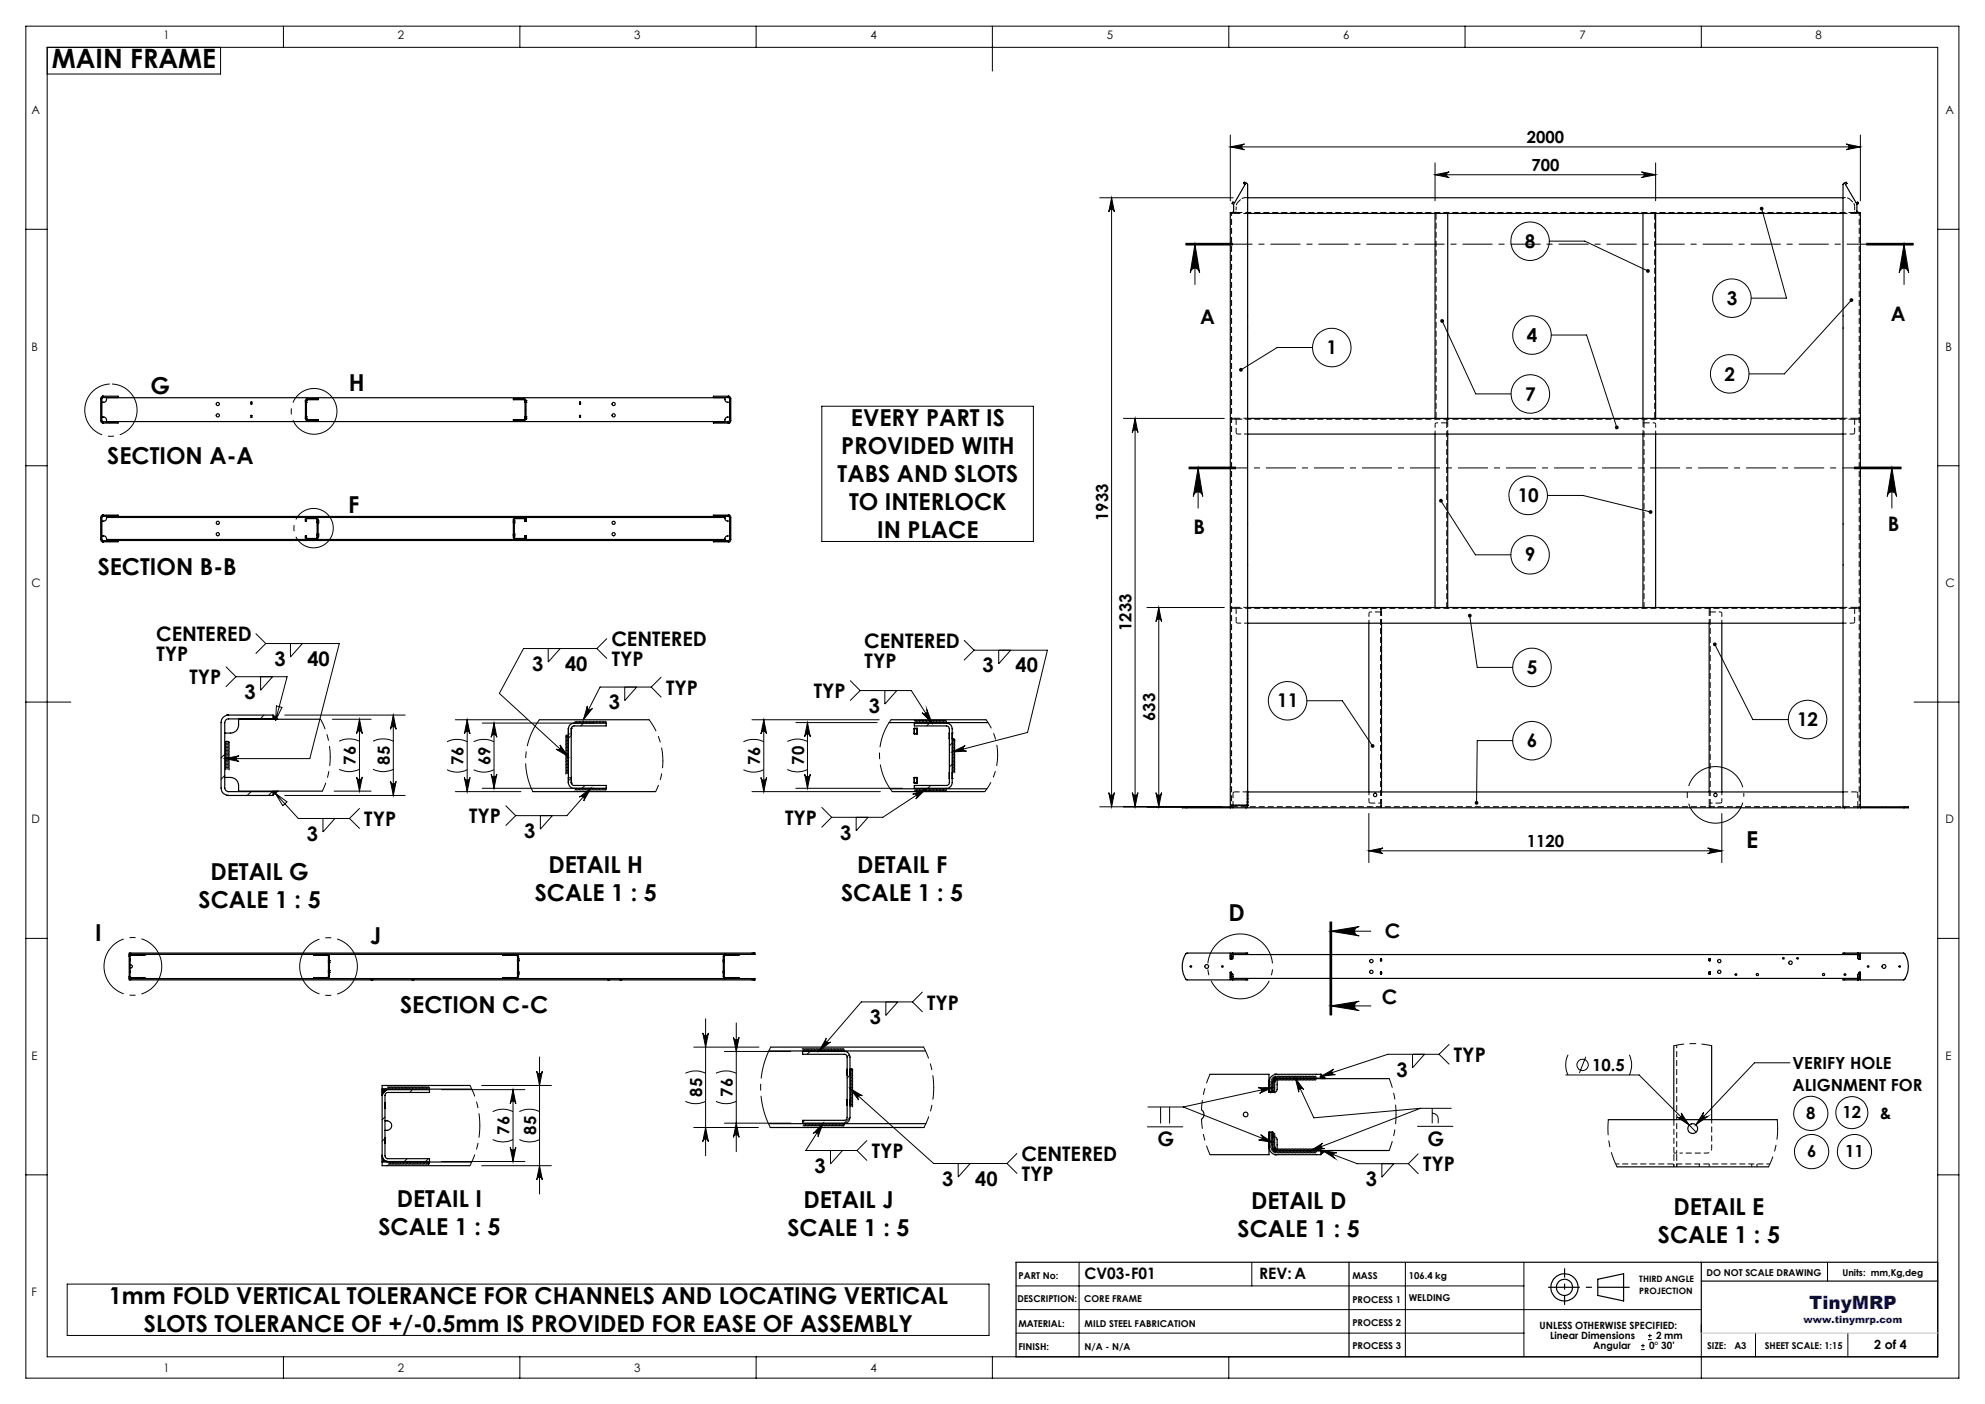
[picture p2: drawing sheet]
<svg xmlns="http://www.w3.org/2000/svg" width="420mm" height="297mm" viewBox="0 0 420 297" stroke-linecap="round" stroke-linejoin="round" font-family="sans-serif">
<defs><g id="words">
<text font-size="5.6" x="11" y="14.4">MAIN FRAME</text>
<g font-size="4.9">
<text x="31.8" y="83.4">G</text>
<text x="73.8" y="82.8">H</text>
<text x="180" y="90.1">EVERY PART IS</text>
<text x="22.7" y="98.2">SECTION A-A</text>
<text x="178" y="96.1">PROVIDED WITH</text>
<text x="177.2" y="102">TABS AND SLOTS</text>
<text x="179.6" y="107.9">TO INTERLOCK</text>
<text x="73.7" y="108.4">F</text>
<text x="185.6" y="113.9">IN PLACE</text>
<text x="20.7" y="121.6">SECTION B-B</text>
<text x="369.4" y="179.3">E</text>
<text x="116" y="184.6">DETAIL H</text>
<text x="181.4" y="184.7">DETAIL F</text>
<text x="44.5" y="186.2">DETAIL G</text>
<text x="113.1" y="190.6">SCALE 1 : 5</text>
<text x="178" y="190.7">SCALE 1 : 5</text>
<text x="42" y="192.2">SCALE 1 : 5</text>
<text x="259.9" y="194.8">D</text>
<text x="20.1" y="199.1">I</text>
<text x="78.3" y="199.7">J</text>
<text x="84.7" y="214.2">SECTION C-C</text>
<text x="84" y="255.3">DETAIL I</text>
<text x="170" y="255.6">DETAIL J</text>
<text x="264.7" y="255.8">DETAIL D</text>
<text x="354.1" y="257.1">DETAIL E</text>
<text x="80.1" y="261.3">SCALE 1 : 5</text>
<text x="166.6" y="261.5">SCALE 1 : 5</text>
<text x="261.9" y="261.7">SCALE 1 : 5</text>
<text x="350.8" y="263">SCALE 1 : 5</text>
<text x="23" y="275.9">1mm FOLD VERTICAL TOLERANCE FOR CHANNELS AND LOCATING VERTICAL</text>
<text x="30.5" y="281.8">SLOTS TOLERANCE OF +/-0.5mm IS PROVIDED FOR EASE OF ASSEMBLY</text>
</g>
<g font-size="4.2">
<text x="254" y="68.6">A</text>
<text x="400" y="68">A</text>
<text x="252.5" y="113">B</text>
<text x="399.4" y="112.4">B</text>
<text x="33" y="135.7">CENTERED</text>
<text x="129.4" y="136.7">CENTERED</text>
<text x="182.9" y="137.1">CENTERED</text>
<text x="33.1" y="139.9">TYP</text>
<text x="58.1" y="140.8">3</text>
<text x="65.1" y="140.8">40</text>
<text x="112.6" y="141.9">3</text>
<text x="119.6" y="141.9">40</text>
<text x="129.4" y="140.9">TYP</text>
<text x="182.9" y="141.3">TYP</text>
<text x="207.9" y="142.3">3</text>
<text x="214.9" y="142.3">40</text>
<text x="40.1" y="144.8">TYP</text>
<text x="51.7" y="147.8">3</text>
<text x="140.9" y="147">TYP</text>
<text x="172.2" y="147.7">TYP</text>
<text x="128.8" y="150.1">3</text>
<text x="183.8" y="150.8">3</text>
<text x="64.9" y="177.8">3</text>
<text x="77.1" y="174.8">TYP</text>
<text x="99.3" y="174.2">TYP</text>
<text x="110.9" y="177.2">3</text>
<text x="166.1" y="174.5">TYP</text>
<text x="177.8" y="177.6">3</text>
<text x="293" y="198.4">C</text>
<text x="196.2" y="213.6">TYP</text>
<text x="292.4" y="212.4">C</text>
<text x="184" y="216.6">3</text>
<text x="295.5" y="227.7">3</text>
<text x="307.6" y="224.7">TYP</text>
<text x="184.4" y="245">TYP</text>
<text x="216.1" y="245.7">CENTERED</text>
<text x="244.9" y="242.4">G</text>
<text x="302.1" y="242.3">G</text>
<text x="172.3" y="248.1">3</text>
<text x="199.4" y="250.8">3</text>
<text x="206.4" y="250.8">40</text>
<text x="216.2" y="249.8">TYP</text>
<text x="289" y="250.9">3</text>
<text x="301.1" y="247.8">TYP</text>
</g>
<g font-size="4">
<text x="322.6" y="52.4">8</text>
<text x="365.3" y="64.5">3</text>
<text x="280.7" y="74.9">1</text>
<text x="323" y="72.3">4</text>
<text x="364.9" y="80.5">2</text>
<text x="322.7" y="84.7">7</text>
<text x="321.1" y="106.2">10</text>
<text x="322.6" y="118.8">9</text>
<text x="323" y="142.6">5</text>
<text x="270.2" y="149.7">11</text>
<text x="380.2" y="153.6">12</text>
<text x="323" y="158.1">6</text>
</g>
<text font-size="3.9" fill="#0000a0" x="382.8" y="277">TinyMRP</text>
<g font-size="3.5">
<text x="323" y="30.3">2000</text>
<text x="324" y="36.2">700</text>
<text x="234.4" y="110.2" transform="rotate(-90 234.4 110.2)">1933</text>
<text x="239.4" y="133.5" transform="rotate(-90 239.4 133.5)">1233</text>
<text x="244.4" y="152.5" transform="rotate(-90 244.4 152.5)">633</text>
<text x="75.3" y="161.7" transform="rotate(-90 75.3 161.7)">76</text>
<text x="82.5" y="161.7" transform="rotate(-90 82.5 161.7)">85</text>
<text x="98.1" y="161.8" transform="rotate(-90 98.1 161.8)">76</text>
<text x="103.8" y="161.8" transform="rotate(-90 103.8 161.8)">69</text>
<text x="160.8" y="161.8" transform="rotate(-90 160.8 161.8)">76</text>
<text x="170.1" y="161.8" transform="rotate(-90 170.1 161.8)">70</text>
<text x="323" y="179.2">1120</text>
<text x="336.9" y="226.6">10.5</text>
<text x="379.3" y="226.2">VERIFY HOLE</text>
<text x="148.6" y="232" transform="rotate(-90 148.6 232)">85</text>
<text x="155" y="232" transform="rotate(-90 155 232)">76</text>
<text x="379.3" y="230.7">ALIGNMENT FOR</text>
<text x="382.2" y="236.7">8</text>
<text x="389.9" y="236.6">12</text>
<text x="397.8" y="236.6">&amp;</text>
<text x="107.8" y="240.1" transform="rotate(-90 107.8 240.1)">76</text>
<text x="113.4" y="240.1" transform="rotate(-90 113.4 240.1)">85</text>
<text x="382.3" y="244.8">6</text>
<text x="390.4" y="244.8">11</text>
</g>
<g font-size="3.3">
<text x="229.5" y="270.6">CV03-F01</text>
<text x="266.4" y="270.7">REV:A</text>
</g>
<text font-size="2.7" x="396.6" y="285.4">2 of 4</text>
<g font-size="2.5">
<text x="34.6" y="8.2">1</text>
<text x="84.2" y="8.2">2</text>
<text x="134.2" y="8.2">3</text>
<text x="184.2" y="8.2">4</text>
<text x="234.2" y="8.2">5</text>
<text x="284.2" y="8.2">6</text>
<text x="334.2" y="8.2">7</text>
<text x="384.2" y="8.2">8</text>
<text x="6.7" y="24.2">A</text>
<text x="411.7" y="24.2">A</text>
<text x="6.7" y="74.2">B</text>
<text x="411.7" y="74.2">B</text>
<text x="6.7" y="124.2">C</text>
<text x="411.7" y="124.2">C</text>
<text x="6.7" y="174.2">D</text>
<text x="411.7" y="174.2">D</text>
<text x="6.7" y="224.2">E</text>
<text x="411.7" y="224.2">E</text>
<text x="6.7" y="274.2">F</text>
<text x="34.6" y="290.2">1</text>
<text x="84.2" y="290.2">2</text>
<text x="134.2" y="290.2">3</text>
<text x="184.2" y="290.2">4</text>
</g>
<g font-size="2.1">
<text x="325.8" y="281.2">UNLESS OTHERWISE SPECIFIED:</text>
<text x="328" y="283.4">Linear Dimensions</text>
<text x="337.1" y="285.5">Angular</text>
<text x="348.9" y="285.5">0° 30'</text>
<text x="350.4" y="283.4">2 mm</text>
</g>
<text font-size="2.1" fill="#0000a0" x="381.6" y="279.9">www.tinymrp.com</text>
<g font-size="2">
<text x="361.1" y="269.9">DO NOT SCALE DRAWING</text>
<text x="389.8" y="269.8">Units: mm,Kg,deg</text>
<text x="215.3" y="275.4">DESCRIPTION:</text>
<text x="215.5" y="270.7">PART No:</text>
<text x="229.4" y="275.4">CORE FRAME</text>
<text x="286.1" y="270.6">MASS</text>
<text x="286.1" y="275.6">PROCESS 1</text>
<text x="298.1" y="270.6">106.4 kg</text>
<text x="298.1" y="275.3">WELDING</text>
<text x="215.5" y="280.6">MATERIAL:</text>
<text x="229.5" y="280.6">MILD STEEL FABRICATION</text>
<text x="286.1" y="280.6">PROCESS 2</text>
<text x="215.5" y="285.6">FINISH:</text>
<text x="229.5" y="285.6">N/A - N/A</text>
<text x="286.1" y="285.4">PROCESS 3</text>
<text x="361.2" y="285.4">SIZE:</text>
<text x="367" y="285.4">A3</text>
<text x="373.4" y="285.4">SHEET SCALE: 1:15</text>
</g>
<g font-size="1.9">
<text x="346.9" y="271.3">THIRD ANGLE</text>
<text x="346.9" y="273.7">PROJECTION</text>
</g>
</g></defs>
<g fill="none" stroke="#000" stroke-width=".21" stroke-dasharray="1.3 .6" stroke-linecap="butt">
<path d="M260.3 45.2h.3M260.4 45.1h.2M260.4 45.1h-.1M260.6 45.1h.4M260.7 44.9h.1M260.8 44.9h.2M261 44.9h.6M261 45.1h.6M261.6 44.7v.4M264 41.8h-.6M284.8 44.9v.2M285.4 45.1v-.2"/>
<path d="M292.1 44.9v.2M292.3 44.9v.2M303.6 44.9v.2M303.7 45v.1M303.7 44.9v.1M303.9 45v.1M303.9 44.9v.1M303.9 44.9v.2M350.1 44.9v.2M350.1 45v.1M350.1 44.9v.1M350.3 45v.1"/>
<path d="M350.3 44.9v.1M350.3 44.9v.2M361.6 44.9v.2M361.9 44.9v.2M368.5 44.9v.2M369.2 45.1v-.2M390.5 41.8h-.5M392.4 45.1v-.4M392.4 44.9h-130.8M392.4 44.9h.6M392.4 45.1h.6M393 44.9h.2"/>
<path d="M393 45.1h.4M393.3 44.9h-.1M393.6 45.1h.1M393.6 45.1h-.2M393.7 45.2h-.3M263.9 66.8l.1-.2M263.9 69.4l.1-.2M264 67l-.1-.2M264 69.6l-.1-.2M390 69.6l.1-.2M390 67l.1-.2M390.1 69.4l-.1-.2"/>
<path d="M390.1 66.8l-.1-.2M260.3 88.5h.3M260.3 88.7h.3M260.4 88.7h-.1M260.4 88.5h-.1M261 88.7h-.6M261 88.5h-.6M261.6 88.5v.4M261.6 88.7h130.8M261.6 88.7h-.6M261.6 88.5h-.6M261.9 91.8l-.3-.3"/>
<path d="M284.8 88.5v.2M285.4 88.7v-.2M303.6 88.5v.2M303.7 89.8l.3-.4M303.7 88.6v-.1M303.7 88.6v.1M303.9 88.6v-.1M303.9 88.6v.1M303.9 88.5v.2M305.9 89.4h.4M306.1 88.5v.2M306.1 89.4v-.3"/>
<path d="M306.1 89.1v-.6M306.3 89.4v-.3M306.3 89.1v-.6M306.3 88.5v.2M347.6 88.5v.2M347.7 89.4v-.3M347.7 89.1v-.6M347.9 89.4v-.3M347.9 89.1v-.6M347.9 88.5v.2M348.1 89.4h-.4M350.1 88.5v.2"/>
<path d="M350.1 88.6v.1M350.1 88.6v-.1M350.3 88.6v.1M350.3 88.6v-.1M350.3 89.8l-.3-.4M350.3 88.5v.2M368.5 88.5v.2M369.2 88.7v-.2M392.4 91.5l-.3 .3M392.4 88.9v-.4M393 88.7h-.6M393 88.5h-.6"/>
<path d="M393.6 88.7h-.6M393.6 88.5h-.6M393.6 88.7h.1M393.6 88.5h.1M393.7 88.5h-.3M393.7 88.7h-.3M263.9 110.8l.1-.2M263.9 119.5l.1-.2M264 111l-.1-.2M264 119.7l-.1-.2M390 119.7l.1-.2M390 111l.1-.2"/>
<path d="M390.1 119.5l-.1-.2M390.1 110.8l-.1-.2M260.3 128.5h.3M260.3 128.7h.3M260.4 128.7h-.1M260.4 128.5h-.1M260.4 128.7h.2M260.4 128.5h.2M261 128.7h-.4M261 128.5h-.4M261.6 128.5v.4M261.6 128.7h130.8"/>
<path d="M261.6 128.7h-.6M261.6 128.5h-.6M261.9 131.8l-.3-.3M284.8 128.5v.2M285.4 128.7v-.2M289.7 129.8l.3-.4M291.9 129.4h.4M292.1 128.5v.2M292.1 129.4v-.3M292.1 129.1v-.6M292.3 129.4v-.3M292.3 129.1v-.6"/>
<path d="M292.3 128.5v.2M306.1 128.5v.2M306.1 128.7v-.1M306.1 128.6v-.1M306.3 128.7v-.1M306.3 128.6v-.1M306.3 128.5v.2M347.6 128.5v.2M347.7 128.7v-.1M347.7 128.6v-.1M347.9 128.7v-.1M347.9 128.6v-.1"/>
<path d="M347.9 128.5v.2M361.6 128.5v.2M361.7 129.4v-.3M361.7 129.1v-.6M361.9 129.4v-.3M361.9 129.1v-.6M361.9 128.5v.2M362.1 129.4h-.4M364.3 129.8l-.3-.4M368.5 128.5v.2M369.2 128.7v-.2M392.4 128.9v-.4"/>
<path d="M392.4 131.5l-.3 .3M393 128.7h-.6M393 128.5h-.6M393.4 128.7h-.4M393.4 128.5h-.4M393.6 128.7h-.2M393.6 128.5h-.2M393.6 128.7h.1M393.6 128.5h.1M393.7 128.5h-.3M393.7 128.7h-.3M251.8 170.6v.2"/>
<path d="M252.2 170.8v-.2M254.9 170.6v.2M255.7 170.8v-.2M258.5 170.6v.2M258.8 170.8v-.2M260.3 170.6h.3M260.6 170.2h-.3M260.7 170.6h-.4M260.9 170.4v.4M260.9 170.6h-.2M261.2 167.5l-.3 .3M289.8 170.6v.2"/>
<path d="M290 169.9l-.3-.4M290.5 170.8v-.2M292.1 170.6v.2M292.1 170.2v-.3M292.1 170.8v-.6M292.3 169.9h-.4M292.3 170.2v-.3M292.3 170.8v-.6M292.3 170.6v.2M361.6 170.6v.2M361.7 169.9h.4M361.7 170.2v-.3"/>
<path d="M361.7 170.8v-.6M361.9 170.2v-.3M361.9 170.8v-.6M361.9 170.6v.2M363.4 170.6v.2M364 169.9l.3-.4M364.1 170.8v-.2M367.1 170.6v.2M367.5 170.8v-.2M371.6 170.6v.2M372.1 170.8v-.2M377.2 170.6v.2"/>
<path d="M377.5 170.8v-.2M378.5 170.6v.2M379.2 170.8v-.2M380.2 170.6v.2M380.5 170.8v-.2M385.6 170.6v.2M386.1 170.8v-.2M390.2 170.6v.2M390.6 170.8v-.2M393.1 167.8l-.3-.3M393.1 170.8v-.4M393.3 170.6h-.2"/>
<path d="M393.7 170.6h-.3M393.7 170.6h-.4M393.7 170.2h-.3M395.1 170.6v.2M395.5 170.8v-.2M398.2 170.6v.2M399 170.8v-.2M401.8 170.6v.2M402.1 170.8v-.2M354.2 246.2v.6M354.2 246.8v-.2M354.8 246.8v-.2"/>
<path d="M354.8 246.2v.6M359.5 246.2v.6M361.6 246.8v-.6M370.6 246.2v.6M371.7 246.8v-.6"/>
</g>
<path d="M260.9 44.9h.1M393.1 44.9h.1" fill="none" stroke="#000" stroke-width=".21" stroke-dasharray="1.3 .6"/>
<path d="M303.7 91.8v-2M350.3 91.8v-2M289.7 131.8v-2M364.3 131.8v-2M260.6 170.8v-125.9M289.7 169.5v-2M364.3 169.5v-2M393.4 170.8v-125.9M354.8 221.1v22.8M354.2 243.9h1.2M355.4 243.9h5.8" fill="none" stroke="#000" stroke-width=".21" stroke-dasharray="1.3 .6" stroke-dashoffset=".6" stroke-linecap="butt"/>
<g fill="none" stroke="#000" stroke-width=".21" stroke-dasharray="1.3 .6" stroke-dashoffset=".4" stroke-linecap="butt">
<path d="M262.5 42.2l-.6 .6M264 45.1h-2.4M392 42.8l-.5-.6M392.4 45.1h-2.4M261.6 88.5h2.4M306.3 89.4v2.4M347.7 89.4v2.4M390 88.5h2.4M261.6 128.5h2.4M292.1 129.4v40.5M292.3 129.4v2.4M361.7 129.4v2.4"/>
<path d="M361.9 129.4v40.5M390 128.5h2.4M292.3 167.5v2.4M361.7 167.5v2.4M362.2 242.9v-6.1"/>
</g>
<path d="M304 89.4h1.9M350 89.4h-1.9M290 129.4h1.9M364 129.4h-1.9M291.9 169.9h-1.9M362.1 169.9h1.9" fill="none" stroke="#000" stroke-width=".21" stroke-dasharray="1.3 .6" stroke-dashoffset="1" stroke-linecap="butt"/>
<path d="M306.1 89.4v39.1M347.9 89.4v39.1M264 167.5h-2.8M392.8 167.5h-2.8" fill="none" stroke="#000" stroke-width=".21" stroke-dasharray="1.3 .6" stroke-dashoffset=".2" stroke-linecap="butt"/>
<g fill="none" stroke="#000" stroke-width=".21" stroke-dasharray="1.3 .6" stroke-dashoffset=".5" stroke-linecap="butt">
<path d="M261.6 43.7v1M261.9 42.8l-.3 .9M263.4 41.8l-.9 .4M391.5 42.2l-1-.4M392.4 43.7v1M392.4 43.7l-.4-.9M264 91.8h-2.1M392.1 91.8h-2.1M264 131.8h-2.1M392.1 131.8h-2.1M354.2 244.9v-1M354.8 244.9v-1"/>
<path d="M374.5 246.2h-32.6"/>
</g>
<path d="M261.6 91.5v-2.6M392.4 88.9v2.6M261.6 131.5v-2.6M392.4 128.9v2.6M260.9 167.8v2.6M393.1 167.8v2.6M393.1 170.6h-132.2" fill="none" stroke="#000" stroke-width=".21" stroke-dasharray="1.3 .6" stroke-dashoffset=".3" stroke-linecap="butt"/>
<path d="M303.9 88.5v-43.4M350.1 88.5v-43.4M354.2 236.8v7.1" fill="none" stroke="#000" stroke-width=".21" stroke-dasharray="1.3 .6" stroke-dashoffset="-.1" stroke-linecap="butt"/>
<g fill="none" stroke="#000" stroke-width=".25">
<path d="M264 45.2h126M264 41.8h126M303.6 45.2v43.3M306.3 45.2v43.3M347.6 45.2v43.3M350.3 45.2v43.3M21.6 85.1h.3a.77 .77 0 0 0 .6-1h130.9v.4a.54 .54 0 0 0 .6 .6h.4M21.6 88.2h.3a.77 .77 0 0 1 .6 1h130.9v-.5l.2-.4 .8-.1M21.7 89.5h.1M21.7 83.8h3.3v.3h-3.3l-.1 .2v4.8l3.4 .1v.3h-3.3M21.7 83.8v.1M21.8 83.8l-.3 .1-.2 .4v4.7a.49 .49 0 0 0 .5 .5"/>
<path d="M53.1 87.9h.2v.4h-.2zM53.1 85.1h.2v.4h-.2zM64.6 88.6l.3 .4h2.4v-.2h-2.4l-.1-.2M64.6 84.8l.1-.3 .3-.2h2.3v.3h-2.3l-.2 .2M64.6 84.7h.1M64.6 85.1h.1M64.6 88.2h.1M64.6 88.6h.1M64.6 84.7v3.9M64.8 84.7h.1M64.8 85.1h.1M64.8 88.2h.1"/>
<path d="M64.8 88.6h.1M64.8 84.7v3.9M111.1 84.8l-.2-.2h-2.3v-.3h2.3l.2 .1 .2 .4M111.1 88.6l-.1 .2h-2.4v.2h2.4l.3-.4M111.1 84.7h.1M111.1 85.1h.1M111.1 88.2h.1M111.1 88.6h.1M111.1 84.7v3.9M111.3 84.7h.1M111.3 85.1h.1M111.3 88.2h.1"/>
<path d="M111.3 88.6h.1M111.3 84.7v3.9M122.6 87.9h.2v.4h-.2zM122.6 85.1h.2v.4h-.2zM154.1 83.8l.4 .2 .1 .3v4.7a.49 .49 0 0 1-.5 .5M154.2 89.5h.1M154.2 83.8h-3.2v.3h3.2l.2 .2-.1 4.8-.1 .1h-3.2v.3h3.2M154.2 83.8v.1M264 88.5h126M264 91.8h126M303.6 91.8v36.7M306.3 91.8v36.7"/>
<path d="M347.6 91.8v36.7M350.3 91.8v36.7M21.6 113.4h.3a.63 .63 0 0 1 .6 .7M21.7 109h.1M21.7 114.6h.1M21.7 114.6h3.3v-.2l-3.4-.1v-4.9l.2-.2h132.3l.3 .3-.1 4.8-3.3 .1v.2h3.2M21.7 109h3.3v.2M21.8 109a.49 .49 0 0 0-.5 .5v4.6a.49 .49 0 0 0 .5 .5M22.5 114.1h130.9M22.5 114.1v.2h130.9v-.2M22.5 109.5h130.9M22.5 109.5v.2a.6 .6 0 0 1-.6 .5h-.3"/>
<path d="M22.9 109.3h-.4v.2M64.6 114.1v-.2h2.3l.2-.2v-3.9l-2.5-.1v-.2h2.4l.3 .4v3.8l-.1 .3-.3 .1M64.6 110.2h.2M64.6 109.9v.1M64.6 113.6h.2M64.6 113.4h.1M64.6 109.9v.4h.2v-.4M64.6 113.3v.4h.2v-.4M64.6 113.3h.2M64.6 109.9h.2M64.8 109.9v.1M64.8 113.4h.1"/>
<path d="M67.1 110.6h.1M67.1 113.4h.1M67.1 113h.1M67.1 110.2h.1M67.3 110.6h.1M67.3 113.4h.1M67.3 113h.1M67.3 110.2h.1M108.6 110.6h.1M108.6 113.4h.1M108.6 113h.1M108.6 110.2h.1"/>
<path d="M108.8 110.6h.1M108.8 113.4h.1M108.8 113h.1M108.8 110.2h.1M109 114.1l-.4-.3v-4l.3-.3h2.4v.2l-2.5 .1 .1 4 2.4 .1v.2M111.1 109.9v.1M111.1 110.2h.2M111.1 113.6h.2M111.1 113.4h.1M111.1 109.9v.4h.2v-.4M111.1 113.3v.4h.2v-.4M111.1 113.3h.2"/>
<path d="M111.1 109.9h.2M111.3 109.9v.1M111.3 113.4h.1M153.1 109.3h.3v.2M153.4 109.5v.4l.2 .2 .8 .1M154.1 109a.49 .49 0 0 1 .5 .5v4.6a.49 .49 0 0 1-.5 .5M154.2 109h.1M154.2 114.6h.1M154.2 109h-3.2v.2M154.4 113.4h-.4a.57 .57 0 0 0-.6 .7M264 128.5h126M264 131.8h126"/>
<path d="M289.6 131.8v35.7M292.3 131.8v35.7M361.6 131.8v35.7M364.3 131.8v35.7M48 151.3h9.8v.8h-9.4a.78 .78 0 0 0-.8 .8v13.8a.78 .78 0 0 0 .8 .8h9.4v.8l-9.8-.1M48 151.3h.1M48.4 151.3a1.57 1.57 0 0 0-1.6 1.6v13.8a1.57 1.57 0 0 0 1.6 1.6M67.8 152.1h-17.3v.4a2 2 0 0 1-1.7 2.6h-1.2M114.1 152.3h23.2M120.3 154.2a1.2 1.2 0 0 1 1.2-1.2h6.8v.6h-6.8a.6 .6 0 0 0-.6 .6v11.4a.6 .6 0 0 0 .6 .6h6.8v.6h-6.8a1.2 1.2 0 0 1-1.2-1.2M120.3 155.3h.1M120.3 154.1v11.6"/>
<path d="M120.3 154.1h.1M120.9 154.1h.1M120.9 154.1v1.2M188.1 152.9h20.9M188.5 152.3h20.1M193.4 154.1h.7v1.2h-.7zM193.5 153h6.8a1.2 1.2 0 0 1 1.2 1.2v11.4a1.2 1.2 0 0 1-1.2 1.2h-6.8v-.6h6.8a.6 .6 0 0 0 .6-.6v-11.4a.6 .6 0 0 0-.6-.6h-6.8zM193.5 155v.2h.6v-.2M193.5 154.4v-.2h.6v.2M200.8 155.1h.1M200.8 156.3h.1M201.5 156.3h.1"/>
<path d="M201.5 155.1h.1M47.6 164.5a2.82 2.82 0 0 1 2.4 .5 3.8 3.8 0 0 1 .5 2.4h17.7M112.7 167.5h26M120.3 164.5h.1M120.3 165.7h.1M120.9 164.5v1.2M120.9 165.7h.1M188.3 166.9h20.5M188.8 167.5h19.6M193.4 164.5h.7v1.2h-.7zM193.5 165.4v.2h.6v-.2M193.5 164.8v-.2h.6v.2"/>
<path d="M200.8 164.7h.1M200.8 163.5h.1M201.5 164.7h.1M201.5 163.5h.1M260.3 170.9h133.3M260.3 170.9v-125.9a.47 .47 0 0 0 .7-.4v-1.4l-.3-.2 .1-.2 .4 .1 2.3-3.9-.4-.2 .2-.2 .5 .2 .2 .2v131.5l-.4 .4M260.3 170.7h-10.1v.2h10.1M264 167.5h126M390.3 170.9l-.3-.3v-131.6l.6-.4 .2 .2-.3 .2 2.2 3.9 .4-.1 .1 .2-.3 .2v1.4a.52 .52 0 0 0 .7 .4v125.9M393.6 170.7h9.6a.36 .36 0 0 1 .4-.1 .36 .36 0 0 1 .2 .3h-10.2M27.3 206.6l.1 .3 .3 .1M27.3 201.9h132.2"/>
<path d="M27.3 207v.3h51.4M27.3 207h51.4M27.3 201.9v5.1M27.5 204.1a.36 .36 0 0 1 .5 .3 .36 .36 0 0 1-.5 .4M27.5 205.3v.4M27.5 202.8v.4M27.7 201.9l-.3 .1-.1 .3M30.7 201.9v.2h-3l-.2 .2 .1 4.4 3.1 .1v.2M66.4 201.9v.2h2.9l.2 .1v4.5l-.2 .1h-2.9v.2M69.3 201.9h.2l.2 .4v4.3l-.2 .3-.2 .1M69.5 205.3h.1M69.5 205.7h.1"/>
<path d="M69.5 203.2h.1M69.5 203.6h.1M69.7 205.3h.1M69.7 205.7h.1M69.7 203.2h.1M69.7 203.6h.1M78.7 207.3h8.6M78.7 207h8.6M78.7 207v.3M87.3 207.3h41.5M87.3 207h41.5M87.3 207v.3"/>
<path d="M106.4 201.9v.2h2.9l.2 .2v4.4l-3.1 .1v.2M109.3 201.9h.2l.2 .4v4.3l-.1 .3-.3 .1M109.5 203.2h.1M109.5 202.8h.1M109.5 206.1h.1M109.5 205.6h.1M109.7 203.2h.1M109.7 202.8h.1M109.7 206.1h.1M109.7 205.6h.1M128.8 207.3h2.6M128.8 207h2.6"/>
<path d="M128.8 207v.3M131.4 207.3h28.1M131.4 207h28.1M131.4 207v.3M153 203.1h.1M153 203.4h.1M153 205.5h.1M153 205.8h.1M153.2 206.9v.1M153.2 207h.1M153.2 201.9v.1M153.2 201.9h.1"/>
<path d="M153.4 201.9l-.4 .3v4.5l.4 .3M156.4 201.9v.2l-3.2 .1v4.5l3.2 .1v.2M159.5 201.6h-132.2v.3M159.5 201.6h.1M159.5 201.9h.1M159.5 207h.1M159.5 207.3h.1M159.5 201.6v.3M159.5 207v.3M159.6 207.3h.1M159.6 207h.1M159.6 201.9h.1"/>
<path d="M159.6 201.6h.1M159.6 201.6v.3M159.6 207v.3M260.3 206.8l.1 .2 .4 .3M260.3 205.7h.3M260.6 206l.3 .2v.8M260.7 201.6h.1M260.7 207.3h.1M260.7 201.6h3.3v.3h-.4M260.8 201.6l-.4 .3-.1 .2M260.9 201.9l-.1 .9-.5 .1v-1.3h-9.2a4.6 4.6 0 0 0 0 5.7h9.2v-1.6h.3v1.1l.1 .2h132.4M263.6 207h.4v.3h-3.3"/>
<path d="M292.1 205.9v.1M292.1 205.7h.2M292.1 202.9h.1M292.1 203.2h.1M292.1 206v.1M292.1 202.8v.1M292.1 202.8v.4h.2v-.4M292.1 206.1v-.5h.2v.5M292.1 202.8h.2M292.1 206h.2M292.1 203.2h.2M292.3 205.9v.1"/>
<path d="M292.3 202.9h.1M292.3 203.2h.1M292.3 206v.1M292.3 202.8v.1M361.6 205.7h.2M361.6 205.9v.1M361.6 203.2h.1M361.6 202.9h.1M361.6 206v.1M361.6 202.8v.1M361.6 202.8v.4h.2v-.4M361.6 206.1v-.5h.2v.5"/>
<path d="M361.6 202.8h.2M361.6 206h.2M361.6 203.2h.2M361.8 205.9v.1M361.8 203.2h.1M361.8 202.9h.1M361.8 206v.1M361.8 202.8v.1M390.3 207h-.3v.3h3.2M393.1 201.9v.9l.5 .1v-1.3h9.2a4.6 4.6 0 0 1 0 5.7h-9.2v-1.6h-.2v1.1l-.3 .2M393.1 201.6l.4 .2 .1 .3M393.1 201.9l.3 .2v.8"/>
<path d="M393.1 201.9h-132.4l-.1 .2v.8M393.2 201.6h-3.2v.3h.3M393.2 201.6h.1M393.2 207.3h.1M393.4 206l-.3 .1v.9M393.4 205.7h.2M393.6 206.8l-.1 .3-.4 .2M80.9 231.7a1.2 1.2 0 0 1 1.2-1.2h8.8v.6h-8.8a.6 .6 0 0 0-.6 .6v12.8a.6 .6 0 0 0 .6 .6h8.8v.6h-8.8a1.2 1.2 0 0 1-1.2-1.2M80.9 230.4h18.9M80.9 230.4v15.4M81.5 237.1a1.07 1.07 0 0 1 1.4 1 1.07 1.07 0 0 1-1.4 1M81.5 233.3v1.2"/>
<path d="M99.4 229.6h-18.5v.8M162.6 237.7h33.3M162.7 222.3h33.1M162.9 238.5h32.6M163.1 221.5h32.3M169.8 222.4h8.8a1.2 1.2 0 0 1 1.2 1.2v12.8a1.2 1.2 0 0 1-1.2 1.2h-8.8v-.6h8.8a.6 .6 0 0 0 .6-.6v-12.8a.6 .6 0 0 0-.6-.6h-8.8zM179.2 232.6v1.2M179.2 226.2v1.2M179.8 232.6h.1M179.8 233.8h.1M179.8 226.2h.1M179.8 227.4h.1"/>
<path d="M254.2 234.8a1.21 1.21 0 0 1 0 2M256 227.3h12.5v3.8h1.1a.6 .6 0 0 0 .6-.6v-2.3h23.7M268.5 239.6h.8M268.5 231h.8M269.7 227.3h9.8v.8h-9.4a.85 .85 0 0 0-.8 .8v2.2M270.1 227.3a1.69 1.69 0 0 0-1.6 1.6M340.3 236.9h35.7M354.2 221.2v15.7M362.2 221.2v15.7M80.9 245.8v.8h18.5M80.9 245.8h18.9M81.5 240.7v1.2"/>
<path d="M268.5 242.7a1.63 1.63 0 0 0 1.6 1.6M269.3 240.4a.71 .71 0 0 1 .9 .6v2.4h23.7M269.7 244.2l9.8 .1v-.9h-9.4a.78 .78 0 0 1-.8-.7v-3.2h-.8v4.8h-12.5M342.1 246.8h32.1M215 267h195v20h-195zM285.4 267v20M338.1 270.6l5.4-1.2v5.8l-5.4-1.2zM360 267v15M360 271h50"/>
<circle cx="46.1" cy="85.5" r=".33"/>
<circle cx="46.1" cy="87.9" r=".33"/>
<circle cx="129.8" cy="85.5" r=".33"/>
<circle cx="129.8" cy="87.9" r=".33"/>
<circle cx="46.1" cy="110.6" r=".33"/>
<circle cx="46.1" cy="113" r=".33"/>
<circle cx="129.8" cy="110.6" r=".33"/>
<circle cx="129.8" cy="113" r=".33"/>
<circle cx="291" cy="168.2" r=".35"/>
<circle cx="363" cy="168.2" r=".35"/>
<circle cx="252" cy="204.4" r=".17"/>
<circle cx="255.3" cy="204.4" r=".4"/>
<circle cx="258.7" cy="204.4" r=".17"/>
<circle cx="290.2" cy="203.3" r=".35"/>
<circle cx="290.2" cy="205.6" r=".35"/>
<circle cx="363.8" cy="203.3" r=".35"/>
<circle cx="363.8" cy="205.6" r=".35"/>
<circle cx="367.3" cy="206.2" r=".18"/>
<circle cx="371.8" cy="206.2" r=".23"/>
<circle cx="377.4" cy="202.7" r=".17"/>
<circle cx="378.8" cy="203.7" r=".37"/>
<circle cx="380.4" cy="202.7" r=".17"/>
<circle cx="385.9" cy="206.2" r=".23"/>
<circle cx="390.4" cy="206.2" r=".18"/>
<circle cx="395.3" cy="204.5" r=".17"/>
<circle cx="398.6" cy="204.5" r=".4"/>
<circle cx="401.9" cy="204.5" r=".17"/>
<circle cx="263.6" cy="235.8" r=".5"/>
<circle cx="358.1" cy="238.8" r="1.05"/>
<circle cx="331" cy="272.3" r="2.87"/>
<circle cx="331" cy="272.3" r="1.72"/>
</g>
<path d="M361.2 243.9a1 1 0 0 0 1-1" fill="none" stroke="#000" stroke-width=".21" stroke-dasharray="1.3 .6" stroke-dashoffset=".8" stroke-linecap="butt"/>
<path d="M354.2 246.6v-1.7M354.8 246.6v-1.7" fill="none" stroke="#000" stroke-width=".21" stroke-dasharray="1.3 .6" stroke-dashoffset=".9" stroke-linecap="butt"/>
<path d="M376.1 238.7l-.1-1.9" fill="none" stroke="#000" stroke-width=".21" stroke-dasharray="15.2 1.3 1.3 1.3"/>
<path d="M362.2 221.2l-2-.3-2-.1-2 .1-2 .3" fill="none" stroke="#000" stroke-width=".21" stroke-dasharray="15.2 1.3 1.3 1.3" stroke-dashoffset="13.1"/>
<path d="M340.3 236.8l-.1 2.6 .3 2.6 .7 2.4 .9 2.4" fill="none" stroke="#000" stroke-width=".21" stroke-dasharray="15.2 1.3 1.3 1.3" stroke-dashoffset="12"/>
<path d="M374.2 246.8l.8-1.9 .6-2 .4-2.1 .1-2.1" fill="none" stroke="#000" stroke-width=".21" stroke-dasharray="15.2 1.3 1.3 1.3" stroke-dashoffset="12.9"/>
<g fill="none" stroke="#000" stroke-width=".21">
<path d="M5.5 5.5h409v286h-409zM10 10h400v277h-400zM46.7 10v5.7h-36.7M60 5.5v4.5M110 5.5v4.5M160 5.5v4.5M210 5.5v9.5M260 5.5v4.5M310 5.5v4.5M360 5.5v4.5M260.3 31.1l3-.6a.6 .6 0 0 0-.6 .6 .6 .6 0 0 0 .6 .6zM260.3 28.6v13.9"/>
<path d="M260.3 31.1h133.3M303.6 37l3-.6a.6 .6 0 0 0-.5 .6 .6 .6 0 0 0 .5 .6zM303.6 34.5v8M303.6 37h46.7M347.3 36.4l3 .6-3 .6a.6 .6 0 0 0 .6-.6 .6 .6 0 0 0-.6-.6zM350.3 34.5v8M390.6 30.5l3 .6-3 .6a.6 .6 0 0 0 .6-.6 .6 .6 0 0 0-.6-.6zM393.6 28.6v13.9M5.5 48.5h4.5M232.7 41.8h28.2M235.2 41.8l.6 3a.6 .6 0 0 0-.6-.5 .6 .6 0 0 0-.6 .5zM235.2 41.8v128.9"/>
<path d="M250.9 51.7h10M250.9 51.5h10M250.9 51.8h10M252.8 51.7l1 6a.99 .99 0 0 0-1-1 .99 .99 0 0 0-1 1zM252.8 51.7v8.5M327.8 51h7.5l13.4 6.3M372.7 44.1l5.3 19h-7.5M394.9 51.7h10M394.9 51.5h10M394.9 51.8h10M402.9 51.7l1 6a1.01 1.01 0 0 0-1-1 1.01 1.01 0 0 0-1.1 1zM402.9 51.7v8.5"/>
<path d="M410 48.5h4.5M277.7 73.5h-7.5l-7.6 4.7M305.2 67.9l7 15.4h7.5M328.2 70.9h7.5l6.4 19.5M391.7 63.5l-14.2 15.6h-7.4M5.5 98.5h4.5M23.4 89.2l-.3 .3M64.8 88.2l-.2 .2M109.1 84.3l-.2 .3M109.2 88.8l-.2 .2M111.3 86.7l-.2 .2M154.4 84l-.2 .1"/>
<path d="M173.9 85.9h44.8v28.6h-44.8zM237.7 88.5h21.3M240.2 88.5l.6 3a.6 .6 0 0 0-.6-.6 .6 .6 0 0 0-.6 .6zM240.2 88.5v82.2M251.5 99.2h10zM251.5 99h10M251.5 98.8h10M253.5 99l1 6a1.01 1.01 0 0 0-1-.9 1.01 1.01 0 0 0-1 .9zM253.5 99v8.5M392.3 99h10M392.3 98.8h10M392.3 99.2h10"/>
<path d="M400.3 99l1 6a.99 .99 0 0 0-1-.9 .99 .99 0 0 0-1 .9zM400.3 99v8.5M410 98.5h4.5M23.4 114.4l-.3 .2M67.3 110.9l-.2 .2M109.1 109.5l-.5 .5M109.2 113.9l-.2 .2M154.4 109.1l-.2 .2M304.9 105.9l7.3 11.5h7.5M327.4 104.8h7.5l14.3 3.5M54.2 134.1l2 2M56.2 136.1h15.6l-6.3 24.4h-17.9a.6 .6 0 0 1 1 0"/>
<path d="M56.2 136.1l-2 2.1M61.5 136.1v2.9l2.5-2.9M116 137.2v2.8l2.5-2.8M126.3 137.2h-15.5l-5.1 9.5 14.6 13.4M126.3 137.2l2.1 2.1M128.4 135.1l-2.1 2.1M204 135.5l2.1 2M206.1 137.5h15.5l-4.2 17.4-15.9 4.2M206.1 137.5l-2.1 2.1M211.3 137.5v2.9l2.6-2.9M242.7 128.5h16.3M245.2 128.5l.6 3a.6 .6 0 0 0-.6-.6 .6 .6 0 0 0-.6 .6z"/>
<path d="M245.2 128.5v42.2M311 130.2l1.6 11h7.5M362.8 136.3l8.1 15.9h7.5M5.5 148.5h9.5M47.6 159.9a.6 .6 0 0 1 1 0M47.6 159.6a.57 .57 0 0 1 .5-.3 .57 .57 0 0 1 .5 .3M47.6 159.3a.6 .6 0 0 1 1 0M47.6 159a.57 .57 0 0 1 .5-.3 .57 .57 0 0 1 .5 .3M47.6 158.7a.6 .6 0 0 1 1 0M47.6 158.4a.57 .57 0 0 1 .5-.3 .57 .57 0 0 1 .5 .3M47.6 158.1a.6 .6 0 0 1 1 0M47.6 157.8a.57 .57 0 0 1 .5-.3 .57 .57 0 0 1 .5 .3"/>
<path d="M47.6 157.5a.6 .6 0 0 1 1 0M47.6 157.2a.57 .57 0 0 1 .5-.3 .57 .57 0 0 1 .5 .3M47.6 157.1a.6 .6 0 0 1 1 0M47.6 159.6l-.8 .7M47.8 141.1l2.1 2.1M49.9 143.2h10.8l-2.4 9.2M49.9 143.2l-2.1 2M55.1 143.2v2.8l2.6-2.8M55.8 151.3l-.7 .8M57.8 151.3l1 .8h-1zM57.8 151.3l1 .8M58.5 149.3l1.2 .3-1.4 2.8z"/>
<path d="M60.3 151.3h25.4M70.3 152.1h8.2M71.8 156.8a4.9 4.9 0 0 1 4.3 0M76.1 152.1l.6 3.1a.6 .6 0 0 0-.6-.6 .6 .6 0 0 0-.6 .6zM76.1 152.1v15.3M78.9 156.8a4.9 4.9 0 0 1 4.3 0M83.2 151.3l.6 3a.6 .6 0 0 0-.6-.6 .6 .6 0 0 0-.6 .6zM83.2 151.3v17M94.6 156.9a4.9 4.9 0 0 1 4.2 0M96.3 152.3h15.3M98.8 152.3l.6 3a.6 .6 0 0 0-.6-.6 .6 .6 0 0 0-.6 .6zM98.8 152.3v15.2"/>
<path d="M100.2 156.9a4.9 4.9 0 0 1 4.3 0M104.5 153l.6 3a.6 .6 0 0 0-.6-.6 .6 .6 0 0 0-.6 .6zM104.5 153v13.8M118.5 157.6l1.8 2.5-2.6-1.6a.6 .6 0 0 0 .8-.1 .6 .6 0 0 0 0-.8zM119.7 159.9v-.1a.28 .28 0 0 1 .4-.1 .28 .28 0 0 1 .2 .2M119.7 159.6l.2-.3 .3 .1 .1 .2M119.7 159.3v-.1a.28 .28 0 0 1 .4-.1 .28 .28 0 0 1 .2 .2M119.7 159l.2-.3 .3 .1 .1 .2M119.7 158.7v-.1a.28 .28 0 0 1 .4-.1 .28 .28 0 0 1 .2 .2M119.7 158.4l.2-.3 .3 .1 .1 .2M119.7 158.1v-.1a.28 .28 0 0 1 .4-.1 .28 .28 0 0 1 .2 .2M119.7 157.8l.2-.3 .3 .1 .1 .2"/>
<path d="M119.7 157.5v-.1a.28 .28 0 0 1 .4-.1 .28 .28 0 0 1 .2 .2M119.7 157.2l.2-.3 .3 .1 .1 .2M119.7 156.9v-.1a.28 .28 0 0 1 .4-.1 .28 .28 0 0 1 .2 .2M119.7 156.6l.2-.3 .3 .1 .1 .2M119.7 156.3v-.1a.28 .28 0 0 1 .4-.1 .28 .28 0 0 1 .2 .2M119.7 156l.2-.3 .3 .1 .1 .2M119.7 155.8v-.2a.28 .28 0 0 1 .4-.1 .28 .28 0 0 1 .2 .3M120.9 155.6l-.6 .6M121.6 152.6a.19 .19 0 0 1 .2 .2 .19 .19 0 0 1-.2 .2M121.9 152.6l.2 .1-.2 .3M122.2 152.6a.19 .19 0 0 1 .2 .2 .19 .19 0 0 1-.2 .2M122.5 152.6l.2 .1-.2 .3"/>
<path d="M122.8 152.6a.19 .19 0 0 1 .2 .2 .19 .19 0 0 1-.2 .2M123.1 152.6l.2 .1-.2 .3M123.4 152.6a.19 .19 0 0 1 .2 .2 .19 .19 0 0 1-.2 .2M123.5 153l-.6 .6M123.7 152.6l.2 .1-.2 .3M124 152.6a.19 .19 0 0 1 .2 .2 .19 .19 0 0 1-.2 .2M124.3 152.6l.2 .1-.2 .3M124.3 149.3a.59 .59 0 0 0 .3 .8 .59 .59 0 0 0 .7-.2l-1.9 2.4zM124.6 152.6a.19 .19 0 0 1 .2 .2 .19 .19 0 0 1-.2 .2M124.9 152.6l.2 .1-.2 .3M125.2 152.6a.19 .19 0 0 1 .2 .2 .19 .19 0 0 1-.2 .2M125.5 152.6l.2 .1-.2 .3"/>
<path d="M125.8 152.6a.19 .19 0 0 1 .2 .2 .19 .19 0 0 1-.2 .2h-23.8M126.1 152.6l.2 .1-.2 .3M126.4 152.6a.19 .19 0 0 1 .2 .2 .19 .19 0 0 1-.2 .2M126.7 152.6l.2 .1-.2 .3M127 152.6a.19 .19 0 0 1 .2 .2 .19 .19 0 0 1-.2 .2M127.3 152.6l.2 .1-.2 .3M127.6 152.6a.19 .19 0 0 1 .2 .2 .19 .19 0 0 1-.2 .2M127.9 152.6l.2 .1-.2 .3M128.1 152.6l.2 .1-.2 .3M132.2 145.3v2.9l2.5-2.9M137.8 145.3h-10.8l-3.6 7M137.8 145.3l2.1 2.2"/>
<path d="M139.9 143.3l-2.1 2M157.3 156.9a4.9 4.9 0 0 1 4.3 0M159.1 152.3h26.9M161.6 152.3l.6 3a.6 .6 0 0 0-.6-.6 .6 .6 0 0 0-.6 .6zM161.6 152.3v15.2M166.6 156.8l.3-.1a4.7 4.7 0 0 1 4 .1M168.4 152.9h17.2M170.9 152.9l.5 3a.6 .6 0 0 0-.5-.6 .6 .6 0 0 0-.6 .6zM170.9 152.9v13.9M179.9 144l2.1 2.1M182 146.1h10.8l4.4 6.9M182 146.1l-2.1 2.1"/>
<path d="M187.2 146.1v2.8l2.6-2.8M193.4 152.4l.2 .2v.3l-.2 .1M193.6 152.4a.3 .3 0 0 1 .4 .3 .3 .3 0 0 1-.4 .3M194 152.4l.2 .2v.3l-.2 .1M194.2 152.4a.3 .3 0 0 1 .4 .3 .3 .3 0 0 1-.4 .3M194.6 152.4l.2 .2v.3l-.2 .1M194.8 152.4a.3 .3 0 0 1 .4 .3 .3 .3 0 0 1-.4 .3M195.1 150.8a.61 .61 0 0 0 .8 .1 .61 .61 0 0 0 .2-.8l1.1 2.9zM195.2 152.4l.2 .2v.3l-.2 .1M195.4 152.4a.3 .3 0 0 1 .4 .3 .3 .3 0 0 1-.4 .3M195.8 152.4h.1a.3 .3 0 0 1 .1 .3 .3 .3 0 0 1-.2 .3M196.1 152.4l.3 .2-.1 .3-.2 .1"/>
<path d="M196.4 152.4h.1a.3 .3 0 0 1 .1 .3 .3 .3 0 0 1-.2 .3M196.7 152.4l.2 .1v.3l-.8 .8M197 152.4h.1a.3 .3 0 0 1 .1 .3 .3 .3 0 0 1-.2 .3M197.3 152.4l.3 .2-.1 .3-.2 .1M197.6 152.4h.1a.3 .3 0 0 1 .1 .3 .3 .3 0 0 1-.2 .3M197.9 152.4l.3 .2-.1 .3-.2 .1M198.2 152.4h.1a.3 .3 0 0 1 .1 .3 .3 .3 0 0 1-.2 .3M198.5 152.4l.3 .2-.1 .3-.2 .1M198.8 152.4h.1a.3 .3 0 0 1 .1 .3 .3 .3 0 0 1-.2 .3M199.1 152.4l.3 .2-.1 .3-.2 .1M199.4 152.4h.1a.3 .3 0 0 1 .1 .3 .3 .3 0 0 1-.2 .3M199.7 152.4l.3 .2-.1 .3-.2 .1"/>
<path d="M200 152.4h.1a.3 .3 0 0 1 .1 .3 .3 .3 0 0 1-.2 .3M201.5 159.9l.2-.3 .3 .1 .1 .2M201.5 159.6v-.1a.3 .3 0 0 1 .3-.2 .3 .3 0 0 1 .3 .3M201.5 159.3l.2-.3 .3 .1 .1 .2M201.5 159l.3-.3 .3 .3M201.5 158.7l.2-.3 .3 .1 .1 .2M201.5 158.4l.3-.3 .3 .3M201.5 158.1l.2-.3 .3 .1 .1 .2M201.5 157.8l.3-.3 .3 .3M201.5 157.5l.2-.3 .3 .1 .1 .2M201.5 157.2l.3-.3 .3 .3M201.5 156.9l.2-.3 .3 .1 .1 .2"/>
<path d="M201.5 156.6a.3 .3 0 0 1 .3-.3 .3 .3 0 0 1 .3 .3M201.5 159.1l2.7-1.4a.6 .6 0 0 0-.4 .7 .6 .6 0 0 0 .7 .5zM201.5 157.2l-.6 .6M276.5 148.2h7.5l6.4 9.6M320.1 156.7h-7.5l-.2 13.1M405 148.5h9.5M47.6 162.9v-.1a.58 .58 0 0 1 1 .1M47.6 162.6a.57 .57 0 0 1 .5-.3 .57 .57 0 0 1 .5 .3M47.6 162.3a.6 .6 0 0 1 1 0M47.6 162a.57 .57 0 0 1 .5-.3 .57 .57 0 0 1 .5 .3M47.6 161.7a.6 .6 0 0 1 1 0M47.6 161.4a.57 .57 0 0 1 .5-.3 .57 .57 0 0 1 .5 .3"/>
<path d="M47.6 161.1a.6 .6 0 0 1 1 0M47.6 160.8a.57 .57 0 0 1 .5-.3 .57 .57 0 0 1 .5 .3M47.6 160.2a.57 .57 0 0 1 .5-.3 .57 .57 0 0 1 .5 .3M47.6 160.5l3-.6a.6 .6 0 0 0-.6 .6 .6 .6 0 0 0 .6 .6zM47.6 164l-.8 .8M53.1 167.5l-.8 .8M57.6 167.5l-.8 .8M57.8 167.4h1l-1 .8zM58.2 167.8l4.9 5.3h10.8M58.2 167.8l2.5 1.8-.9 .8zM58.8 167.4l-1 .8M60.3 168.3h25.4"/>
<path d="M68.3 173.1v2.9l2.6-2.9M70.7 167.4h7.8M71.8 162.7l.2 .2a5 5 0 0 0 4.1-.2M73.9 173.1l2.2 2.1M75.5 164.4a.6 .6 0 0 0 .6 .5 .6 .6 0 0 0 .6-.5l-.6 3zM76.1 171l-2.2 2.1M78.9 162.7l.3 .2a4.9 4.9 0 0 0 4-.2M82.6 165.3a.6 .6 0 0 0 .6 .5 .6 .6 0 0 0 .6-.5l-.6 3zM94.6 162.8l.3 .1a4.7 4.7 0 0 0 3.9-.1M96.3 167.5h13.9M98.2 164.5a.6 .6 0 0 0 .6 .5 .6 .6 0 0 0 .6-.5l-.6 3zM100.2 162.8l.3 .1a4.8 4.8 0 0 0 4-.1"/>
<path d="M102 166.8h23.8a.21 .21 0 0 1 .2 .2 .21 .21 0 0 1-.2 .2M103.9 163.8a.6 .6 0 0 0 .6 .5 .6 .6 0 0 0 .6-.5l-.6 3zM107 170.5l2.1 2M109.1 172.5l-2.1 2.1M114.3 172.5v2.9l2.6-2.9M119.7 163.8l.2-.3 .3 .1 .1 .2M119.7 163.5v-.1a.28 .28 0 0 1 .4-.1 .28 .28 0 0 1 .2 .2M119.7 163.2l.2-.3 .3 .1 .1 .2M119.7 162.9v-.1a.28 .28 0 0 1 .4-.1 .28 .28 0 0 1 .2 .2M119.7 162.6l.2-.3 .3 .1 .1 .2M119.7 162.3v-.1a.28 .28 0 0 1 .4-.1 .28 .28 0 0 1 .2 .2M119.7 162l.2-.3 .3 .1 .1 .2"/>
<path d="M119.7 161.7v-.1a.28 .28 0 0 1 .4-.1 .28 .28 0 0 1 .2 .2M119.7 161.4l.2-.3 .3 .1 .1 .2M119.7 161.1v-.1a.28 .28 0 0 1 .4-.1 .28 .28 0 0 1 .2 .2M119.7 160.8l.2-.3 .3 .1 .1 .2M119.7 160.5v-.1a.28 .28 0 0 1 .4-.1 .28 .28 0 0 1 .2 .2M119.7 160.2l.2-.3 .3 .1 .1 .2M120.9 164.6l-.6 .6M121.6 166.8a.21 .21 0 0 1 .2 .2 .21 .21 0 0 1-.2 .2M121.9 166.8l.2 .1-.2 .3M122.2 166.8a.21 .21 0 0 1 .2 .2 .21 .21 0 0 1-.2 .2M122.5 166.8l.2 .1-.2 .3M122.6 168.6l2.4-1.8-1.5 2.6a.6 .6 0 0 0-.1-.8 .6 .6 0 0 0-.8 0z"/>
<path d="M122.8 166.8a.21 .21 0 0 1 .2 .2 .21 .21 0 0 1-.2 .2M123.1 166.8l.2 .1-.2 .3M123.4 166.8a.21 .21 0 0 1 .2 .2 .21 .21 0 0 1-.2 .2M123.7 166.8l.2 .1-.2 .3M123.8 166.2l-.6 .6M124 166.8a.21 .21 0 0 1 .2 .2 .21 .21 0 0 1-.2 .2M124.3 166.8l.2 .1-.2 .3M124.6 166.8a.21 .21 0 0 1 .2 .2 .21 .21 0 0 1-.2 .2M124.9 166.8l.2 .1-.2 .3M125 166.8l-5.1 5.7h-10.8M125.2 166.8a.21 .21 0 0 1 .2 .2 .21 .21 0 0 1-.2 .2M125.5 166.8l.2 .1-.2 .3"/>
<path d="M126.1 166.8l.2 .1-.2 .3M126.4 166.8a.21 .21 0 0 1 .2 .2 .21 .21 0 0 1-.2 .2M126.7 166.8l.2 .1-.2 .3M127 166.8a.21 .21 0 0 1 .2 .2 .21 .21 0 0 1-.2 .2M127.3 166.8l.2 .1-.2 .3M127.6 166.8a.21 .21 0 0 1 .2 .2 .21 .21 0 0 1-.2 .2M127.9 166.8l.2 .1-.2 .3M128.1 166.8l.2 .1-.2 .3M157.3 162.8l.3 .1a4.7 4.7 0 0 0 4-.1M159.1 167.5h27.2M161 164.5a.6 .6 0 0 0 .6 .5 .6 .6 0 0 0 .6-.5l-.6 3zM166.6 162.8a4.6 4.6 0 0 0 4.3 0"/>
<path d="M168.4 166.8h22.6M170.3 163.8a.6 .6 0 0 0 .6 .5 .6 .6 0 0 0 .5-.5l-.5 3zM173.9 170.8l2.1 2.1M176 172.9l-2.1 2.1M181.2 172.9v2.9l2.5-2.9M193.1 168l2.9-1.1-2.2 2.1a.6 .6 0 0 0 .1-.8 .6 .6 0 0 0-.8-.2zM193.4 166.8l.2 .2v.3l-.2 .1M193.6 166.8h.1a.29 .29 0 0 1 .3 .3 .29 .29 0 0 1-.4 .3M194 166.8l.2 .2v.3l-.2 .1M194.2 166.8h.1a.29 .29 0 0 1 .3 .3 .29 .29 0 0 1-.4 .3M194.6 166.8l.2 .2v.3l-.2 .1M194.8 166.8l.4 .2-.1 .3-.3 .1"/>
<path d="M195.2 166.8l.2 .2v.3l-.2 .1M195.4 166.8l.4 .2-.1 .3-.3 .1M195.8 166.8h.1a.3 .3 0 0 1 .1 .3 .3 .3 0 0 1-.2 .3M196 166.9l-9.2 6h-10.8M196.1 166.8l.3 .2-.1 .3-.2 .1M196.4 166.8h.1a.3 .3 0 0 1 .1 .3 .3 .3 0 0 1-.2 .3M196.7 166.8l.3 .2-.1 .3-.2 .1M196.9 166.2l-.6 .6M197 166.8h.1a.3 .3 0 0 1 .1 .3 .3 .3 0 0 1-.2 .3M197.3 166.8l.3 .2-.1 .3-.2 .1M197.6 166.8h.1a.3 .3 0 0 1 .1 .3 .3 .3 0 0 1-.2 .3M197.9 166.8l.3 .2-.1 .3-.2 .1"/>
<path d="M198.2 166.8h.1a.3 .3 0 0 1 .1 .3 .3 .3 0 0 1-.2 .3M198.5 166.8l.3 .2-.1 .3-.2 .1M198.8 166.8h.1a.3 .3 0 0 1 .1 .3 .3 .3 0 0 1-.2 .3M199.1 166.8l.3 .2-.1 .3-.2 .1M199.4 166.8h.1a.3 .3 0 0 1 .1 .3 .3 .3 0 0 1-.2 .3M199.7 166.8l.3 .2-.1 .3-.2 .1M200 166.8h.1a.3 .3 0 0 1 .1 .3 .3 .3 0 0 1-.2 .3M201.5 163.5l.2-.3 .3 .1 .1 .2M201.5 163.2v-.1a.3 .3 0 0 1 .3-.2 .3 .3 0 0 1 .3 .3M201.5 162.9l.2-.3 .3 .1 .1 .2M201.5 162.6v-.1a.3 .3 0 0 1 .3-.2 .3 .3 0 0 1 .3 .3M201.5 162.3l.2-.3 .3 .1 .1 .2"/>
<path d="M201.5 162v-.1a.3 .3 0 0 1 .3-.2 .3 .3 0 0 1 .3 .3M201.5 161.7l.2-.3 .3 .1 .1 .2M201.5 161.4v-.1a.3 .3 0 0 1 .3-.2 .3 .3 0 0 1 .3 .3M201.5 161.1l.2-.3 .3 .1 .1 .2M201.5 160.8v-.1a.3 .3 0 0 1 .3-.2 .3 .3 0 0 1 .3 .3M201.5 160.5l.2-.3 .3 .1 .1 .2M201.5 160.2v-.1a.3 .3 0 0 1 .3-.2 .3 .3 0 0 1 .3 .3M201.5 161.6l-.6 .6M232.7 170.7h25.7M234.6 167.7a.6 .6 0 0 0 .6 .5 .6 .6 0 0 0 .6-.5l-.6 3zM239.6 167.7a.6 .6 0 0 0 .6 .5 .6 .6 0 0 0 .6-.5l-.6 3zM244.6 167.7a.6 .6 0 0 0 .6 .5 .6 .6 0 0 0 .6-.5l-.6 3z"/>
<path d="M260.7 170.3l.1 .1-.1 .1M260.9 170.3l-.1 .1 .1 .1M261 170.5l.1-.2-.2 .1 .2 .1M261.3 170.5l.1-.2-.1 .1 .1 .1M261.6 170.3h.1l-.1 .2M261.7 170.3l-.2 .1 .2 .1M261.9 170.3h.1l-.1 .2M262 170.3l-.1 .1 .1 .1M262.2 170.3h.1l-.1 .2M262.3 170.3v.2M262.5 170.3h.1l-.1 .2M262.6 170.3l-.1 .1 .1 .1"/>
<path d="M262.8 170.5l.1-.2v.2M263.1 170.5l.1-.2-.1 .1 .1 .1M263.4 170.3h.1l-.1 .2M263.5 170.3v.2M263.7 170.3h.1l-.1 .2M263.8 170.3l-.1 .1 .1 .1M263.9 167.3v.1l.2-.1M263.9 167.6v.1l.2-.1M263.9 167.9v.1l.2-.1M263.9 168.2v.1l.2-.1M263.9 168.5v.1l.2-.1M263.9 168.8v.1l.2-.1"/>
<path d="M263.9 169.1v.1l.2-.1M263.9 169.4v.1l.2-.1M263.9 169.7v.1l.2-.1M263.9 170v.1l.2-.1M263.9 170.5l.1-.1-.1-.1h.2v.2M289.6 180l3-.6a.6 .6 0 0 0-.5 .6 .6 .6 0 0 0 .5 .6zM289.6 172.1v10.4M289.6 180h74.7M361.3 179.4l3 .6-3 .6a.6 .6 0 0 0 .6-.6 .6 .6 0 0 0-.6-.6zM364.3 172.1v10.4M5.5 198.5h4.5M281.4 195v19.8"/>
<path d="M281.6 197l6-1a.99 .99 0 0 0-1 1 .99 .99 0 0 0 1 1zM281.6 197h8.5M281.6 195v19.8M281.8 195v19.8M410 198.5h4.5M27.5 203.8l-.2 .2M29.5 201.9l-.3 .2M69.6 202.1l-.1 .2M109.7 202.5l-.2 .2M148.7 218.5a.6 .6 0 0 0 .6 .6 .6 .6 0 0 0 .6-.6l-.6 3zM149.3 215.5v29M154.8 206.8l-.2 .2"/>
<path d="M155.2 219.4a.6 .6 0 0 0 .6 .6 .6 .6 0 0 0 .6-.6l-.6 3zM155.8 216.4v27.2M174.8 219.6a.59 .59 0 0 0 .1 .8 .59 .59 0 0 0 .8 0l-2.4 1.9zM187.4 211.9v2.9l2.6-2.9M193.1 211.9h-10.9l-8.9 10.4M193.1 211.9l2.1 2.1M195.2 209.9l-2.1 2M281.6 212.8l6-1a.99 .99 0 0 0-1 1 .99 .99 0 0 0 1 1zM281.6 212.8h8.5M80.9 230.4h.8l-.8 .8zM80.9 230.4h1l-1 1.2zM81.5 236.3l-.6 .6"/>
<path d="M81.7 230.4l-.8 .8M81.9 229.9l.3 .2-.1 .3-.2 .1M81.9 230.4l-1 1.2M82.2 229.9a.3 .3 0 0 1 .3 .3 .3 .3 0 0 1-.3 .3M82.5 229.9l.3 .2-.1 .3-.2 .1M82.8 229.9a.3 .3 0 0 1 .3 .3 .3 .3 0 0 1-.3 .3M83.1 229.9l.3 .2-.1 .3-.2 .1M83.4 229.9a.3 .3 0 0 1 .3 .3 .3 .3 0 0 1-.3 .3M83.7 229.9l.3 .2-.1 .3-.2 .1M84 229.9a.3 .3 0 0 1 .3 .3 .3 .3 0 0 1-.3 .3M84.3 229.9l.3 .2-.1 .3-.2 .1M84.6 229.9a.3 .3 0 0 1 .3 .3 .3 .3 0 0 1-.3 .3"/>
<path d="M84.9 229.9l.3 .2-.1 .3-.2 .1M85.2 229.9a.3 .3 0 0 1 .3 .3 .3 .3 0 0 1-.3 .3M85.5 229.9l.3 .2-.1 .3-.2 .1M85.8 229.9a.3 .3 0 0 1 .3 .3 .3 .3 0 0 1-.3 .3M86.1 229.9l.3 .2-.1 .3-.2 .1M86.4 229.9a.3 .3 0 0 1 .3 .3 .3 .3 0 0 1-.3 .3M86.7 229.9l.3 .2-.1 .3-.2 .1M87 229.9a.3 .3 0 0 1 .3 .3 .3 .3 0 0 1-.3 .3M87.3 229.9l.2 .1 .1 .3-.9 .8M87.6 229.9a.3 .3 0 0 1 .3 .3 .3 .3 0 0 1-.3 .3M87.9 229.9l.3 .2-.1 .3-.2 .1M88.2 229.9a.3 .3 0 0 1 .3 .3 .3 .3 0 0 1-.3 .3"/>
<path d="M88.5 229.9l.3 .2-.1 .3-.2 .1M88.8 229.9a.3 .3 0 0 1 .3 .3 .3 .3 0 0 1-.3 .3M89.1 229.9l.3 .2-.1 .3-.2 .1M89.4 229.9a.3 .3 0 0 1 .3 .3 .3 .3 0 0 1-.3 .3M89.7 229.9l.3 .2-.1 .3-.2 .1M90 229.9a.3 .3 0 0 1 .3 .3 .3 .3 0 0 1-.3 .3M90.3 229.9l.3 .2-.1 .3-.2 .1M90.6 229.9a.3 .3 0 0 1 .3 .3 .3 .3 0 0 1-.3 .3M93.4 230.5h17.7M101.9 229.6h14.8M104.2 235.2a4.6 4.6 0 0 1 4.3 0M108.5 230.5l.6 3a.6 .6 0 0 0-.6-.6 .6 .6 0 0 0-.6 .6z"/>
<path d="M108.5 230.5v15.2M109.9 235.2a4.6 4.6 0 0 1 4.3 0M113.6 226.6a.6 .6 0 0 0 .6 .6 .6 .6 0 0 0 .6-.6l-.6 3zM114.2 223.6v29M145 233a4.9 4.9 0 0 0 4.3 0M145 227a4.9 4.9 0 0 1 4.3 0M146.8 221.5h13.8M146.8 238.5h13.7M149.3 238.5l.6 3a.6 .6 0 0 0-.6-.6 .6 .6 0 0 0-.6 .6zM151.5 233a4.9 4.9 0 0 0 4.3 0M151.5 227a4.9 4.9 0 0 1 4.3 0M153.3 222.4h14"/>
<path d="M153.3 237.6h14M155.8 237.6l.6 3a.6 .6 0 0 0-.6-.5 .6 .6 0 0 0-.6 .5zM169.7 221.8l.2 .2v.3l-.2 .1M169.8 237.6l.2 .1a.28 .28 0 0 1 .1 .3 .28 .28 0 0 1-.3 .2M169.9 221.8l.2 .1a.3 .3 0 0 1 .1 .3 .3 .3 0 0 1-.3 .2M170.1 237.6l.3 .2v.3l-.3 .1M170.3 221.8l.2 .2v.3l-.2 .1M170.3 237l-.5 .4M170.4 237.6l.2 .1a.28 .28 0 0 1 .1 .3 .28 .28 0 0 1-.3 .2M170.5 221.8l.2 .1a.3 .3 0 0 1 .1 .3 .3 .3 0 0 1-.3 .2M170.7 237.6l.3 .2v.3l-.3 .1M170.9 221.8l.2 .2v.3l-.2 .1"/>
<path d="M171 237.6l.2 .1a.28 .28 0 0 1 .1 .3 .28 .28 0 0 1-.3 .2M171.1 221.8l.2 .1a.3 .3 0 0 1 .1 .3 .3 .3 0 0 1-.3 .2M171.3 237.6l.3 .2v.3l-.3 .1M171.4 222.4l-.6 .6M171.4 221.8l.3 .2v.3l-.3 .1M171.6 237.6l.2 .1a.28 .28 0 0 1 .1 .3 .28 .28 0 0 1-.3 .2M171.7 221.8l.2 .1a.3 .3 0 0 1 .1 .3 .3 .3 0 0 1-.3 .2M171.9 237.6l.3 .2v.3l-.3 .1M172 221.8l.3 .2v.3l-.3 .1M172.2 237.6l.2 .1a.28 .28 0 0 1 .1 .3 .28 .28 0 0 1-.3 .2M172.3 221.8l.2 .1a.3 .3 0 0 1 .1 .3 .3 .3 0 0 1-.3 .2M172.5 237.6l.3 .2v.3l-.3 .1"/>
<path d="M172.6 221.8l.3 .2v.3l-.3 .1M172.8 237.6l.2 .1a.28 .28 0 0 1 .1 .3 .28 .28 0 0 1-.3 .2M172.9 221.8l.2 .1a.3 .3 0 0 1 .1 .3 .3 .3 0 0 1-.3 .2M173.1 237.6l.3 .2v.3l-.3 .1M173.2 221.8l.3 .2v.3l-.3 .1M173.4 237.6l.2 .1a.28 .28 0 0 1 .1 .3 .28 .28 0 0 1-.3 .2M173.5 221.8l.2 .1a.3 .3 0 0 1 .1 .3 .3 .3 0 0 1-.3 .2M173.7 237.6l.3 .2v.3l-.3 .1M173.8 221.8l.3 .2v.3l-.3 .1M174 237.6l.2 .1a.28 .28 0 0 1 .1 .3 .28 .28 0 0 1-.3 .2M174.1 221.8l.2 .1a.3 .3 0 0 1 .1 .3 .3 .3 0 0 1-.3 .2M174.2 237.6l-1.1 2.8a.6 .6 0 0 0-.2-.7 .6 .6 0 0 0-.9 .1z"/>
<path d="M174.2 237.6l-3.7 5.8h10.8M174.3 237.6l.3 .2v.3l-.3 .1M174.4 221.8l.3 .2v.3l-.3 .1M174.6 237.6l.2 .1a.28 .28 0 0 1 .1 .3 .28 .28 0 0 1-.3 .2M174.7 221.8l.2 .1a.3 .3 0 0 1 .1 .3 .3 .3 0 0 1-.3 .2M174.9 237.6l.3 .2v.3l-.3 .1M175 221.8l.3 .2v.3l-.3 .1M175.2 237.6l.2 .1a.28 .28 0 0 1 .1 .3 .28 .28 0 0 1-.3 .2M175.3 221.8l.2 .1a.3 .3 0 0 1 .1 .3 .3 .3 0 0 1-.3 .2M175.5 237.6l.3 .2v.3l-.3 .1M175.6 221.8l.3 .2v.3l-.3 .1M175.8 237.6l.3 .3-.3 .3"/>
<path d="M175.9 221.8l.2 .1a.3 .3 0 0 1 .1 .3 .3 .3 0 0 1-.3 .2M176.1 237.6l.3 .2v.3l-.3 .1M176.2 221.8l.3 .2v.3l-.3 .1M176.4 237.6l.3 .3-.3 .3M176.5 221.8l.2 .1a.3 .3 0 0 1 .1 .3 .3 .3 0 0 1-.3 .2M176.7 237.6l.3 .2v.3l-.3 .1M176.8 221.8l.3 .2v.3l-.3 .1M177 237.6l.3 .3-.3 .3M177.1 221.8l.2 .1a.3 .3 0 0 1 .1 .3 .3 .3 0 0 1-.3 .2M177.3 237.6l.3 .2v.3l-.3 .1M177.4 221.8l.3 .2v.3l-.3 .1M177.6 237.6l.3 .3-.3 .3"/>
<path d="M177.7 221.8l.2 .1a.3 .3 0 0 1 .1 .3 .3 .3 0 0 1-.3 .2M177.9 237.6l.3 .2v.3l-.3 .1M178 221.8l.3 .2v.3l-.3 .1M178.2 237.6l.3 .3-.3 .3M178.3 221.8l.2 .1a.3 .3 0 0 1 .1 .3 .3 .3 0 0 1-.3 .2M178.3 237.6l.2 .1a.28 .28 0 0 1 .1 .3 .28 .28 0 0 1-.3 .2M179.7 223.1l-.5 .5M179.8 234.2l.1-.1a.3 .3 0 0 1 .3-.1 .3 .3 0 0 1 .2 .2M179.8 233.9l.3-.3 .2 .1 .1 .2M179.8 233.6l.1-.1a.3 .3 0 0 1 .3-.1 .3 .3 0 0 1 .2 .2M179.8 233.3l.3-.3 .2 .1 .1 .2M179.8 233l.1-.1a.3 .3 0 0 1 .3-.1 .3 .3 0 0 1 .2 .2"/>
<path d="M179.8 232.7l.3-.3 .2 .1 .1 .2M179.8 232.4l.1-.1a.3 .3 0 0 1 .3-.1 .3 .3 0 0 1 .2 .2M179.8 232.1l.3-.3 .2 .1 .1 .2M179.8 231.8l.1-.1a.3 .3 0 0 1 .3-.1 .3 .3 0 0 1 .2 .2M179.8 231.5l.3-.3 .2 .1 .1 .2M179.8 231.2l.1-.1a.3 .3 0 0 1 .3-.1 .3 .3 0 0 1 .2 .2M179.8 230.9l.3-.3 .2 .1 .1 .2M179.8 230.6l.1-.1a.3 .3 0 0 1 .3-.1 .3 .3 0 0 1 .2 .2M179.8 230.3l.3-.3 .2 .1 .1 .2M179.8 230l.1-.1a.3 .3 0 0 1 .3-.1 .3 .3 0 0 1 .2 .2M179.8 229.7l.3-.3 .2 .1 .1 .2M179.8 229.4l.1-.1a.3 .3 0 0 1 .3-.1 .3 .3 0 0 1 .2 .2"/>
<path d="M179.8 229.1l.3-.3 .2 .1 .1 .2M179.8 228.8l.1-.1a.3 .3 0 0 1 .3-.1 .3 .3 0 0 1 .2 .2M179.8 228.5l.3-.3 .2 .1 .1 .2M179.8 228.2l.1-.1a.3 .3 0 0 1 .3-.1 .3 .3 0 0 1 .2 .2M179.8 227.9l.3-.3 .2 .1 .1 .2M179.8 227.6l.1-.1a.3 .3 0 0 1 .3-.1 .3 .3 0 0 1 .2 .2M179.8 227.3l.3-.3 .2 .1 .1 .2M179.8 227l.1-.1a.3 .3 0 0 1 .3-.1 .3 .3 0 0 1 .2 .2M179.8 226.7l.3-.3 .2 .1 .1 .2M179.8 226.4l.1-.1a.3 .3 0 0 1 .3-.1 .3 .3 0 0 1 .2 .2M179.8 226.4l.1-.2a.3 .3 0 0 1 .3-.1 .3 .3 0 0 1 .2 .3M179.8 230.3l2.7 1.5a.59 .59 0 0 0-.9 .1 .59 .59 0 0 0 .1 .8z"/>
<path d="M179.8 236.4l-1.2 1.2M179.8 227.4l-.6 .6M179.8 230.3l17.8 15.8h15.5M242.7 238.4h7.6M242.9 234.2h7.5M245.6 234.2v3.5M247.5 234.2v3.5M250.4 234.2l18.9 7.5M266.2 230.1l3.1-.1-2.8 1.3a.6 .6 0 0 0 .4-.7 .6 .6 0 0 0-.7-.5zM268.8 228.8a.57 .57 0 0 1 1 .2M268.8 240a.57 .57 0 0 1 1 0M268.8 231.3a.54 .54 0 0 1 .5-.3 .54 .54 0 0 1 .5 .3"/>
<path d="M268.8 231a.57 .57 0 0 1 1 0M268.8 230.7a.54 .54 0 0 1 .5-.3 .54 .54 0 0 1 .5 .3M268.8 230.4a.57 .57 0 0 1 1 0M268.8 230.1a.54 .54 0 0 1 .5-.3 .54 .54 0 0 1 .5 .3M268.8 229.8a.57 .57 0 0 1 1 0M268.8 229.5a.54 .54 0 0 1 .5-.3 .54 .54 0 0 1 .5 .3M268.8 229.2a.57 .57 0 0 1 1 0M268.9 228.5a.56 .56 0 0 1 .5-.1 .56 .56 0 0 1 .4 .5M269 228.1h.1a.58 .58 0 0 1 .7 .7M269.2 227.9a.56 .56 0 0 1 .6 .3 .56 .56 0 0 1 0 .5M269.3 230l-18.9 4.2M269.5 227.7a.57 .57 0 0 1 .3 1"/>
<path d="M269.8 227.6a.55 .55 0 0 1 .3 .5 .55 .55 0 0 1-.2 .5M270.1 227.6a.57 .57 0 0 1 0 1M270.4 227.6a.54 .54 0 0 1 .3 .5 .54 .54 0 0 1-.3 .5M270.7 227.6a.57 .57 0 0 1 0 1M271 227.6a.54 .54 0 0 1 .3 .5 .54 .54 0 0 1-.3 .5M271.3 227.6a.57 .57 0 0 1 0 1M271.6 227.6a.54 .54 0 0 1 .3 .5 .54 .54 0 0 1-.3 .5M271.9 227.6a.57 .57 0 0 1 0 1M272.2 227.6a.54 .54 0 0 1 .3 .5 .54 .54 0 0 1-.3 .5M272.5 227.6a.57 .57 0 0 1 0 1M272.8 227.6a.54 .54 0 0 1 .3 .5 .54 .54 0 0 1-.3 .5M273.1 227.6a.57 .57 0 0 1 0 1"/>
<path d="M273.4 227.6a.54 .54 0 0 1 .3 .5 .54 .54 0 0 1-.3 .5M273.7 227.6a.57 .57 0 0 1 0 1M274 227.6a.54 .54 0 0 1 .3 .5 .54 .54 0 0 1-.3 .5M274.1 228.1l1.8 2.4a.58 .58 0 0 0-.8-.2 .58 .58 0 0 0-.3 .7zM274.1 228.1l3.9 8.4 22.5-2M274.3 227.6a.57 .57 0 0 1 0 1M274.6 227.6a.54 .54 0 0 1 .3 .5 .54 .54 0 0 1-.3 .5M274.9 227.6a.57 .57 0 0 1 0 1M275.2 227.6a.54 .54 0 0 1 .3 .5 .54 .54 0 0 1-.3 .5M275.5 227.6a.57 .57 0 0 1 0 1M275.8 227.6a.54 .54 0 0 1 .3 .5 .54 .54 0 0 1-.3 .5M276.1 227.6a.57 .57 0 0 1 0 1"/>
<path d="M276.4 227.6a.54 .54 0 0 1 .3 .5 .54 .54 0 0 1-.3 .5M276.7 227.6a.57 .57 0 0 1 0 1M277 227.6a.54 .54 0 0 1 .3 .5 .54 .54 0 0 1-.3 .5M277.3 227.6a.57 .57 0 0 1 0 1M277.6 227.6a.54 .54 0 0 1 .3 .5 .54 .54 0 0 1-.3 .5M277.9 227.6a.57 .57 0 0 1 0 1M278.2 227.6a.54 .54 0 0 1 .3 .5 .54 .54 0 0 1-.3 .5M279.5 227.3l1 .9h-1zM279.5 227.7l2.7-1.5a.61 .61 0 0 0-.4 .7 .61 .61 0 0 0 .7 .4zM279.5 227.3l1 .9M298.9 223v2.9l2.5-2.9M299.9 238.3h7.6"/>
<path d="M300.5 234.5h6.6M300.5 234.5l-23.3 8.9M303 235.5h.2a1.22 1.22 0 0 1 1.1 1.2v.9M303 234.5v3.1M304.5 223h-10.8l-14.2 4.7M304.5 223l2.1 2.1M306.6 220.9l-2.1 2.1M331.3 227.4h15.5l12.1 12.1M331.8 223.1a4.9 4.9 0 0 0 0 4.3M335.5 223.6l-1.3 3.4M344.7 223.1l.2 .3a4.9 4.9 0 0 1-.2 4M355.7 235.4l1.7 2.6-2.5-1.7a.6 .6 0 0 0 .8 0 .6 .6 0 0 0 0-.9z"/>
<path d="M360.5 235.3a.6 .6 0 0 0 0 .9 .6 .6 0 0 0 .8 0l-2.5 1.7zM378.7 224.8h-7.5l-12.4 13.1M5.5 248.5h4.5M80.9 244.5l.3 .9 .9 .3h-1.2zM80.9 245.7h1.2M81.5 240.8l-.6 .6M82.1 245.7a.3 .3 0 0 1 .3 .3 .3 .3 0 0 1-.3 .3M82.4 245.7l.3 .2-.1 .3-.2 .1M82.7 245.7a.3 .3 0 0 1 .3 .3 .3 .3 0 0 1-.3 .3M83 245.7l.3 .2-.1 .3-.2 .1M83.3 245.7a.3 .3 0 0 1 .3 .3 .3 .3 0 0 1-.3 .3M83.6 245.7l.3 .2-.1 .3-.2 .1"/>
<path d="M83.9 245.7a.3 .3 0 0 1 .3 .3 .3 .3 0 0 1-.3 .3M84.2 245.7l.3 .2-.1 .3-.2 .1M84.5 245.7a.3 .3 0 0 1 .3 .3 .3 .3 0 0 1-.3 .3M84.8 245.7h.1a.3 .3 0 0 1 .2 .4 .3 .3 0 0 1-.3 .2M85.1 245.7l.3 .2-.1 .3-.2 .1M85.4 245.7h.1a.3 .3 0 0 1 .2 .4 .3 .3 0 0 1-.3 .2M85.7 245.7l.3 .2-.1 .3-.2 .1M86 245.7h.1a.3 .3 0 0 1 .2 .4 .3 .3 0 0 1-.3 .2M86.1 245.1l-.6 .6M86.3 245.7l.3 .2-.1 .3-.2 .1M86.6 245.7h.1a.3 .3 0 0 1 .2 .4 .3 .3 0 0 1-.3 .2M86.9 245.7l.3 .2-.1 .3-.2 .1"/>
<path d="M87.2 245.7h.1a.3 .3 0 0 1 .2 .4 .3 .3 0 0 1-.3 .2M87.5 245.7l.3 .2-.1 .3-.2 .1M87.8 245.7h.1a.3 .3 0 0 1 .2 .4 .3 .3 0 0 1-.3 .2M88.1 245.7l.3 .2-.1 .3-.2 .1M88.4 245.7h.1a.3 .3 0 0 1 .2 .4 .3 .3 0 0 1-.3 .2M88.7 245.7l.3 .2-.1 .3-.2 .1M89 245.7h.1a.3 .3 0 0 1 .2 .4 .3 .3 0 0 1-.3 .2M89.3 245.7l.3 .2-.1 .3-.2 .1M89.6 245.7h.1a.3 .3 0 0 1 .2 .4 .3 .3 0 0 1-.3 .2M89.9 245.7l.3 .2-.1 .3-.2 .1M90.2 245.7h.1a.3 .3 0 0 1 .2 .4 .3 .3 0 0 1-.3 .2M90.5 245.7l.3 .2-.1 .3-.2 .1"/>
<path d="M90.6 245.7a.3 .3 0 0 1 .3 .3 .3 .3 0 0 1-.3 .3M90.6 245.1l-.6 .6M93.4 245.7h17.7M101.9 246.6h14.8M104.2 241a4.6 4.6 0 0 0 4.3 0M107.9 242.7a.6 .6 0 0 0 .6 .6 .6 .6 0 0 0 .6-.6l-.6 3zM109.9 241a4.6 4.6 0 0 0 4.3 0M114.2 246.6l.6 3a.6 .6 0 0 0-.6-.6 .6 .6 0 0 0-.6 .6zM175.7 243.4v2.8l2.6-2.8M181.3 243.4l2.1 2.1M183.4 241.3l-2.1 2.1M202.7 246.1v2.9l2.6-2.9"/>
<path d="M213.1 246.1l2.1 2.1M215.2 244l-2.1 2.1M266.7 240l2.6 1.7-3-.5a.6 .6 0 0 0 .8-.4 .6 .6 0 0 0-.4-.8zM268.8 242.4a.57 .57 0 0 1 1 0M268.8 242.1a.54 .54 0 0 1 .5-.3 .54 .54 0 0 1 .5 .3M268.8 241.8a.57 .57 0 0 1 1 0M268.8 241.5a.54 .54 0 0 1 .5-.3 .54 .54 0 0 1 .5 .3M268.8 241.2a.57 .57 0 0 1 1 0M268.8 240.9a.54 .54 0 0 1 .5-.3 .54 .54 0 0 1 .5 .3M268.8 240.6a.57 .57 0 0 1 1 0M268.8 240.3a.54 .54 0 0 1 .5-.3 .54 .54 0 0 1 .5 .3M269.8 242.6a.57 .57 0 0 1-.9 .5"/>
<path d="M269.8 242.7a.57 .57 0 0 1-.8 .7M269.8 242.8a.55 .55 0 0 1-.6 .8M269.8 242.5a.47 .47 0 0 1-.4 .4 .47 .47 0 0 1-.5-.3 .53 .53 0 0 1 .9 .1M269.8 242.9a.54 .54 0 0 1 .1 .5 .54 .54 0 0 1-.4 .4M269.9 242.9a.59 .59 0 0 1-.1 1M270.1 243a.6 .6 0 0 1 0 1M270.4 243a.57 .57 0 0 1 .3 .5 .57 .57 0 0 1-.3 .5M270.7 243a.6 .6 0 0 1 0 1M271 243a.57 .57 0 0 1 .3 .5 .57 .57 0 0 1-.3 .5M271.3 243a.6 .6 0 0 1 0 1M271.6 243a.57 .57 0 0 1 .3 .5 .57 .57 0 0 1-.3 .5M271.9 243a.6 .6 0 0 1 0 1"/>
<path d="M272.2 243a.57 .57 0 0 1 .3 .5 .57 .57 0 0 1-.3 .5M272.5 243a.6 .6 0 0 1 0 1M272.8 243a.57 .57 0 0 1 .3 .5 .57 .57 0 0 1-.3 .5M273.1 243a.6 .6 0 0 1 0 1M273.4 243a.57 .57 0 0 1 .3 .5 .57 .57 0 0 1-.3 .5M273.7 243a.6 .6 0 0 1 0 1M274 243a.57 .57 0 0 1 .3 .5 .57 .57 0 0 1-.3 .5M274.3 243a.6 .6 0 0 1 0 1M274.6 243a.57 .57 0 0 1 .3 .5 .57 .57 0 0 1-.3 .5M274.9 243a.6 .6 0 0 1 0 1M275.2 243a.57 .57 0 0 1 .3 .5 .57 .57 0 0 1-.3 .5M275.5 243a.6 .6 0 0 1 0 1"/>
<path d="M275.8 243a.57 .57 0 0 1 .3 .5 .57 .57 0 0 1-.3 .5M276.1 243a.6 .6 0 0 1 0 1M276.4 243a.57 .57 0 0 1 .3 .5 .57 .57 0 0 1-.3 .5M276.7 243a.6 .6 0 0 1 0 1M277 243a.57 .57 0 0 1 .3 .5 .57 .57 0 0 1-.3 .5M277.2 243.4l2.7-1.6a.6 .6 0 0 0-.4 .8 .6 .6 0 0 0 .8 .4zM277.3 243a.6 .6 0 0 1 0 1M277.6 243a.57 .57 0 0 1 .3 .5 .57 .57 0 0 1-.3 .5M277.9 243a.6 .6 0 0 1 0 1M278.2 243a.57 .57 0 0 1 .3 .5 .57 .57 0 0 1-.3 .5M279.5 243.4h1l-1 .8zM279.8 243.4l3 .5a.6 .6 0 0 0-.7 .3 .6 .6 0 0 0 .3 .8z"/>
<path d="M279.8 243.4l7.4 2.8h10.8M280.5 243.4l-1 .8M292.4 246.2v2.8l2.5-2.8M298 246.2l2.1 2.1M300.1 244.1l-2.1 2.1M410 248.5h4.5M14.2 271.6h195.1v10.9h-195.1zM215 277h145M215 272h107.4M228.3 267v20M264.9 267v5M297.4 267v20"/>
<path d="M322.4 267v20M386.7 267v4M60 287v4.5M110 287v4.5M160 287v4.5M210 287v4.5M215 282h107.4M260 287v4.5M347.2 285.5h.8M347.2 284.7h.8M347.6 284.3v.8M348.7 283.4h.8"/>
<path d="M348.7 282.5h.8M349.1 282.1v.9M360 280.2v11.3M371.4 282v5M391 282v5"/>
<circle cx="323.7" cy="51" r="4.1"/>
<circle cx="281.8" cy="73.5" r="4.1"/>
<circle cx="324.2" cy="70.9" r="4.1"/>
<circle cx="366" cy="79.1" r="4.1"/>
<circle cx="366.5" cy="63.1" r="4.1"/>
<circle cx="323.8" cy="83.3" r="4.1"/>
<circle cx="323.4" cy="104.8" r="4.1"/>
<circle cx="323.7" cy="117.4" r="4.1"/>
<circle cx="272.4" cy="148.2" r="4.1"/>
<circle cx="324.2" cy="156.7" r="4.1"/>
<circle cx="324.2" cy="141.2" r="4.1"/>
<circle cx="382.4" cy="152.2" r="4.1"/>
<circle cx="334.9" cy="225.3" r="1.2"/>
<circle cx="383.1" cy="235.5" r="3.6"/>
<circle cx="391.8" cy="235.4" r="3.4"/>
<circle cx="383.3" cy="243.6" r="3.6"/>
<circle cx="392.4" cy="243.6" r="3.6"/>
</g>
<path d="M101.5 238.1l-.1-2.2-.4-2.2-.7-2.1-.9-2M197.6 230.1l-.2-2.2-.4-2.2-.7-2.2-.9-2M99.4 246.6l.9-2 .7-2.1 .4-2.2 .1-2.2" fill="none" stroke="#000" stroke-width=".21" stroke-dasharray="15.2 1.3 1.3 1.3" stroke-dashoffset="12.7"/>
<path d="M163.1 221.5l-.9 2-.7 2.1-.4 2.2-.2 2.2 .2 2.2 .3 2.1 .7 2.2 .9 2" fill="none" stroke="#000" stroke-width=".21" stroke-dasharray="15.2 1.3 1.3 1.3" stroke-dashoffset="8.3"/>
<path d="M195.5 238.5l.9-2 .6-2.1 .4-2.1 .2-2.2" fill="none" stroke="#000" stroke-width=".21" stroke-dasharray="15.2 1.3 1.3 1.3" stroke-dashoffset="12.8"/>
<path d="M69.9 160.1l-.2-2.1-.3-2-.7-2-.9-1.9M208.4 167.4l1.1-1.7 .9-1.9 .5-2 .2-2.1" fill="none" stroke="#000" stroke-width=".21" stroke-dasharray="15.2 1.3 1.3 1.3" stroke-dashoffset="13"/>
<path d="M68.2 167.3l.7-1.7 .6-1.8 .4-3.7" fill="none" stroke="#000" stroke-width=".21" stroke-dasharray="15.2 1.3 1.3 1.3" stroke-dashoffset="13.4"/>
<path d="M140.3 161l-.2-2.3-.6-2.3-.9-2.2-1.3-2" fill="none" stroke="#000" stroke-width=".21" stroke-dasharray="15.2 1.3 1.3 1.3" stroke-dashoffset="12.5"/>
<path d="M114.1 152.2l-1.1 1.7-.8 1.8-.6 2-.3 1.9-.1 2.1 .3 1.9 .5 2 .7 1.8" fill="none" stroke="#000" stroke-width=".21" stroke-dasharray="15.2 1.3 1.3 1.3" stroke-dashoffset="9.1"/>
<path d="M138.7 167.4l1.2-3.1 .4-3.3" fill="none" stroke="#000" stroke-width=".21" stroke-dasharray="15.2 1.3 1.3 1.3" stroke-dashoffset="13.8"/>
<path d="M211.1 159.7l-.2-2-.4-1.9-.8-1.9-1.1-1.7" fill="none" stroke="#000" stroke-width=".21" stroke-dasharray="15.2 1.3 1.3 1.3" stroke-dashoffset="13.2"/>
<path d="M188.5 152.2l-1 1.8-.8 1.9-.5 2-.1 2 .2 2 .5 2 .9 1.9 1.1 1.6" fill="none" stroke="#000" stroke-width=".21" stroke-dasharray="15.2 1.3 1.3 1.3" stroke-dashoffset="9"/>
<path d="M254.2 236.8l.6 3.8 1.2 3.6M256 227.2l-1.2 3.7-.6 3.8M295.4 235.7l-.4-3.8-1.1-3.8M293.9 243.3l1.1-3.7 .4-3.9" fill="none" stroke="#000" stroke-width=".21" stroke-dasharray="15.2 1.3 1.3 1.3" stroke-dashoffset="13.3"/>
<path d="M369 168.1a6 6 0 0 0-8.9-5.2 6 6 0 0 0-.3 10.3 6 6 0 0 0 9.2-4.7v-.4" fill="none" stroke="#000" stroke-width=".21" stroke-dasharray="15.2 1.3 1.3 1.3" stroke-dashoffset="-1.7" stroke-linecap="butt"/>
<path d="M34.2 204.4a6.1 6.1 0 0 0-9-5.3 6.1 6.1 0 0 0-.3 10.5 6.1 6.1 0 0 0 9.3-4.8v-.4M75.6 204.5a6.1 6.1 0 0 0-9-5.4 6.1 6.1 0 0 0-.3 10.5 6.1 6.1 0 0 0 9.3-4.8v-.3" fill="none" stroke="#000" stroke-width=".21" stroke-dasharray="15.2 1.3 1.3 1.3" stroke-dashoffset="7.5" stroke-linecap="butt"/>
<path d="M262.4 197.6a6.9 6.9 0 0 0-6 10.2 6.9 6.9 0 0 0 11.8 .3 6.9 6.9 0 0 0-5.4-10.5h-.4" fill="none" stroke="#000" stroke-width=".21" stroke-dasharray="15.2 1.3 1.3 1.3" stroke-dashoffset="5.1" stroke-linecap="butt"/>
<path d="M70.5 111.7a4.2 4.2 0 0 0-6.1-3.6 4.2 4.2 0 0 0-.3 7.1 4.2 4.2 0 0 0 6.4-3.2v-.3" fill="none" stroke="#000" stroke-width=".21" stroke-dasharray="15.2 1.3 1.3 1.3" stroke-dashoffset="4.1" stroke-linecap="butt"/>
<path d="M23.5 81.2a5.5 5.5 0 0 0-4.9 8.2 5.5 5.5 0 0 0 9.5 .3 5.5 5.5 0 0 0-4.3-8.5h-.3" fill="none" stroke="#000" stroke-width=".21" stroke-dasharray="15.2 1.3 1.3 1.3" stroke-dashoffset="-.2" stroke-linecap="butt"/>
<path d="M71.3 87a4.8 4.8 0 0 0-7.2-4.2 4.8 4.8 0 0 0-.2 8.3 4.8 4.8 0 0 0 7.4-3.8v-.3" fill="none" stroke="#000" stroke-width=".21" stroke-dasharray="15.2 1.3 1.3 1.3" stroke-dashoffset="1.9" stroke-linecap="butt"/>
<path d="M402.3 99h-150.8" fill="none" stroke="#000" stroke-width=".21" stroke-dasharray="6.3 1.3 1.3 1.3" stroke-dashoffset="4" stroke-linecap="butt"/>
<path d="M404.9 51.7h-154" fill="none" stroke="#000" stroke-width=".21" stroke-dasharray="6.3 1.3 1.3 1.3" stroke-dashoffset="2.4" stroke-linecap="butt"/>
<path d="M281.6 195v19.8" fill="none" stroke="#000" stroke-width=".21" stroke-dasharray="6.3 1.3 1.3 1.3" stroke-dashoffset="3.4" stroke-linecap="butt"/>
<path d="M327.6 272.3h17.2" fill="none" stroke="#000" stroke-width=".25" stroke-dasharray="15.2 1.3 1.3 1.3" stroke-dashoffset="8.5" stroke-linecap="butt"/>
<path d="M331 268.3v7.7" fill="none" stroke="#000" stroke-width=".25" stroke-dasharray="15.2 1.3 1.3 1.3" stroke-dashoffset="13.3" stroke-linecap="butt"/>
<path d="M360 282h50" fill="none" stroke="#c0c0c0" stroke-width=".21"/>
<g fill="#000">
<path d="M260.3 31.1l3-.6a.6 .6 0 0 0-.6 .6 .6 .6 0 0 0 .6 .6zM390.6 30.5l3 .6-3 .6a.6 .6 0 0 0 .6-.6 .6 .6 0 0 0-.6-.6z"/>
<path d="M402.9 51.7l1 6a1.01 1.01 0 0 0-1-1 1.01 1.01 0 0 0-1.1 1zM252.8 51.7l1 6a.99 .99 0 0 0-1-1 .99 .99 0 0 0-1 1z"/>
<path d="M262.3 78l-.2 .2 .1 .3 .4-.3-.4 .3a.4 .4 0 0 0 .6 .1 .4 .4 0 0 0 .1-.6 .4 .4 0 0 0-.6 0zM305 67.5a.41 .41 0 0 0-.1 .7 .41 .41 0 0 0 .6-.1 .41 .41 0 0 0-.3-.6h-.2l.2 .4zM348.5 56.9a.4 .4 0 0 0-.1 .7 .4 .4 0 0 0 .6-.1l-.3-.2 .4 .1a.42 .42 0 0 0-.6-.5zM372.5 43.8a.41 .41 0 0 0 0 .7 .41 .41 0 0 0 .6-.3 .41 .41 0 0 0-.5-.5l.1 .4-.1-.4zM304.7 105.6a.39 .39 0 0 0-.1 .6 .39 .39 0 0 0 .6-.2 .39 .39 0 0 0-.4-.5l-.1 .1 .2 .3zM349 108a.41 .41 0 0 0 0 .7 .41 .41 0 0 0 .6-.3l-.4-.1 .4 .1a.42 .42 0 0 0-.1-.4 .42 .42 0 0 0-.5 0zM341.9 90.1l-.1 .1a.39 .39 0 0 0 0 .5 .39 .39 0 0 0 .4 .1l-.1-.4 .1 .4 .3-.3a.42 .42 0 0 0-.6-.4zM290.1 157.5a.42 .42 0 0 0 0 .6 .42 .42 0 0 0 .6 0l-.3-.3 .3 .3 .1-.2a.4 .4 0 0 0-.2-.5 .4 .4 0 0 0-.5 .1zM362.5 136.1a.39 .39 0 0 0 .2 .6 .39 .39 0 0 0 .5-.4 .39 .39 0 0 0-.5-.3l.1 .3-.1-.3zM391.4 63.2a.4 .4 0 0 0 .1 .6 .4 .4 0 0 0 .5-.1 .4 .4 0 0 0 0-.5l-.3 .3 .3-.3-.3-.1zM312.1 169.6l-.1 .3 .4 .3v-.4v.4a.4 .4 0 0 0 .4-.5 .4 .4 0 0 0-.7-.1zM310.8 129.9a.4 .4 0 0 0 0 .6 .4 .4 0 0 0 .6-.2 .4 .4 0 0 0-.5-.5l.1 .4-.1-.4z"/>
<path d="M400.3 99l1 6a.99 .99 0 0 0-1-.9 .99 .99 0 0 0-1 .9zM253.5 99l1 6a1.01 1.01 0 0 0-1-.9 1.01 1.01 0 0 0-1 .9z"/>
<path d="M161 164.5a.6 .6 0 0 0 .6 .5 .6 .6 0 0 0 .6-.5l-.6 3zM161.6 152.3l.6 3a.6 .6 0 0 0-.6-.6 .6 .6 0 0 0-.6 .6z"/>
<path d="M244.6 167.7a.6 .6 0 0 0 .6 .5 .6 .6 0 0 0 .6-.5l-.6 3zM245.2 128.5l.6 3a.6 .6 0 0 0-.6-.6 .6 .6 0 0 0-.6 .6zM239.6 167.7a.6 .6 0 0 0 .6 .5 .6 .6 0 0 0 .6-.5l-.6 3zM240.2 88.5l.6 3a.6 .6 0 0 0-.6-.6 .6 .6 0 0 0-.6 .6zM234.6 167.7a.6 .6 0 0 0 .6 .5 .6 .6 0 0 0 .6-.5l-.6 3zM235.2 41.8l.6 3a.6 .6 0 0 0-.6-.5 .6 .6 0 0 0-.6 .5z"/>
<path d="M289.6 180l3-.6a.6 .6 0 0 0-.5 .6 .6 .6 0 0 0 .5 .6zM361.3 179.4l3 .6-3 .6a.6 .6 0 0 0 .6-.6 .6 .6 0 0 0-.6-.6zM303.6 37l3-.6a.6 .6 0 0 0-.5 .6 .6 .6 0 0 0 .5 .6zM347.3 36.4l3 .6-3 .6a.6 .6 0 0 0 .6-.6 .6 .6 0 0 0-.6-.6zM355.7 235.4a.6 .6 0 0 1 0 .9 .6 .6 0 0 1-.8 0l2.5 1.7zM360.5 235.3a.6 .6 0 0 0 0 .9 .6 .6 0 0 0 .8 0l-2.5 1.7z"/>
<path d="M281.6 197l6-1a.99 .99 0 0 0-1 1 .99 .99 0 0 0 1 1zM281.6 212.8l6-1a.99 .99 0 0 0-1 1 .99 .99 0 0 0 1 1z"/>
<path d="M148.7 218.5a.6 .6 0 0 0 .6 .6 .6 .6 0 0 0 .6-.6l-.6 3zM149.3 238.5l.6 3a.6 .6 0 0 0-.6-.6 .6 .6 0 0 0-.6 .6zM155.2 219.4a.6 .6 0 0 0 .6 .6 .6 .6 0 0 0 .6-.6l-.6 3zM155.8 237.6l.6 3a.6 .6 0 0 0-.6-.5 .6 .6 0 0 0-.6 .5zM108.5 230.5l.6 3a.6 .6 0 0 0-.6-.6 .6 .6 0 0 0-.6 .6zM107.9 242.7a.6 .6 0 0 0 .6 .6 .6 .6 0 0 0 .6-.6l-.6 3zM113.6 226.6a.6 .6 0 0 0 .6 .6 .6 .6 0 0 0 .6-.6l-.6 3zM114.2 246.6l.6 3a.6 .6 0 0 0-.6-.6 .6 .6 0 0 0-.6 .6zM76.1 152.1l.6 3.1a.6 .6 0 0 0-.6-.6 .6 .6 0 0 0-.6 .6zM75.5 164.4a.6 .6 0 0 0 .6 .5 .6 .6 0 0 0 .6-.5l-.6 3zM83.2 151.3l.6 3a.6 .6 0 0 0-.6-.6 .6 .6 0 0 0-.6 .6zM82.6 165.3a.6 .6 0 0 0 .6 .5 .6 .6 0 0 0 .6-.5l-.6 3zM104.5 153l.6 3a.6 .6 0 0 0-.6-.6 .6 .6 0 0 0-.6 .6zM103.9 163.8a.6 .6 0 0 0 .6 .5 .6 .6 0 0 0 .6-.5l-.6 3zM98.8 152.3l.6 3a.6 .6 0 0 0-.6-.6 .6 .6 0 0 0-.6 .6zM98.2 164.5a.6 .6 0 0 0 .6 .5 .6 .6 0 0 0 .6-.5l-.6 3zM170.9 152.9l.5 3a.6 .6 0 0 0-.5-.6 .6 .6 0 0 0-.6 .6zM170.3 163.8a.6 .6 0 0 0 .6 .5 .6 .6 0 0 0 .5-.5l-.5 3z"/>
<path d="M174.8 219.6a.59 .59 0 0 0 .1 .8 .59 .59 0 0 0 .8 0l-2.4 1.9zM174.2 237.6l-1.1 2.8a.6 .6 0 0 0-.2-.7 .6 .6 0 0 0-.9 .1zM179.8 230.3l2.7 1.5a.59 .59 0 0 0-.9 .1 .59 .59 0 0 0 .1 .8zM47.6 160.5l3-.6a.6 .6 0 0 0-.6 .6 .6 .6 0 0 0 .6 .6zM124.3 149.3a.59 .59 0 0 0 .3 .8 .59 .59 0 0 0 .7-.2l-1.9 2.4zM122.6 168.6l2.4-1.8-1.5 2.6a.6 .6 0 0 0-.1-.8 .6 .6 0 0 0-.8 0zM118.5 157.6l1.8 2.5-2.6-1.6a.6 .6 0 0 0 .8-.1 .6 .6 0 0 0 0-.8zM195.1 150.8a.61 .61 0 0 0 .8 .1 .61 .61 0 0 0 .2-.8l1.1 2.9zM193.1 168l2.9-1.1-2.2 2.1a.6 .6 0 0 0 .1-.8 .6 .6 0 0 0-.8-.2zM201.5 159.1l2.7-1.4a.6 .6 0 0 0-.4 .7 .6 .6 0 0 0 .7 .5zM279.5 227.7l2.7-1.5a.61 .61 0 0 0-.4 .7 .61 .61 0 0 0 .7 .4zM279.8 243.4l3 .5a.6 .6 0 0 0-.7 .3 .6 .6 0 0 0 .3 .8zM266.2 230.1l3.1-.1-2.8 1.3a.6 .6 0 0 0 .4-.7 .6 .6 0 0 0-.7-.5zM266.7 240l2.6 1.7-3-.5a.6 .6 0 0 0 .8-.4 .6 .6 0 0 0-.4-.8zM277.2 243.4l2.7-1.6a.6 .6 0 0 0-.4 .8 .6 .6 0 0 0 .8 .4zM274.1 228.1l1.8 2.4a.58 .58 0 0 0-.8-.2 .58 .58 0 0 0-.3 .7z"/>
<path d="M80.9 230.4h.8l-.8 .8zM80.9 230.4h1l-1 1.2zM80.9 244.5v1.2h1.2l-.9-.3zM57.8 151.3v.8h1zM57.8 167.4h1l-1 .8zM279.5 227.3l1 .9h-1zM279.5 243.4v.8l1-.8z"/>
</g>
<use href="#words"/>
</svg>
